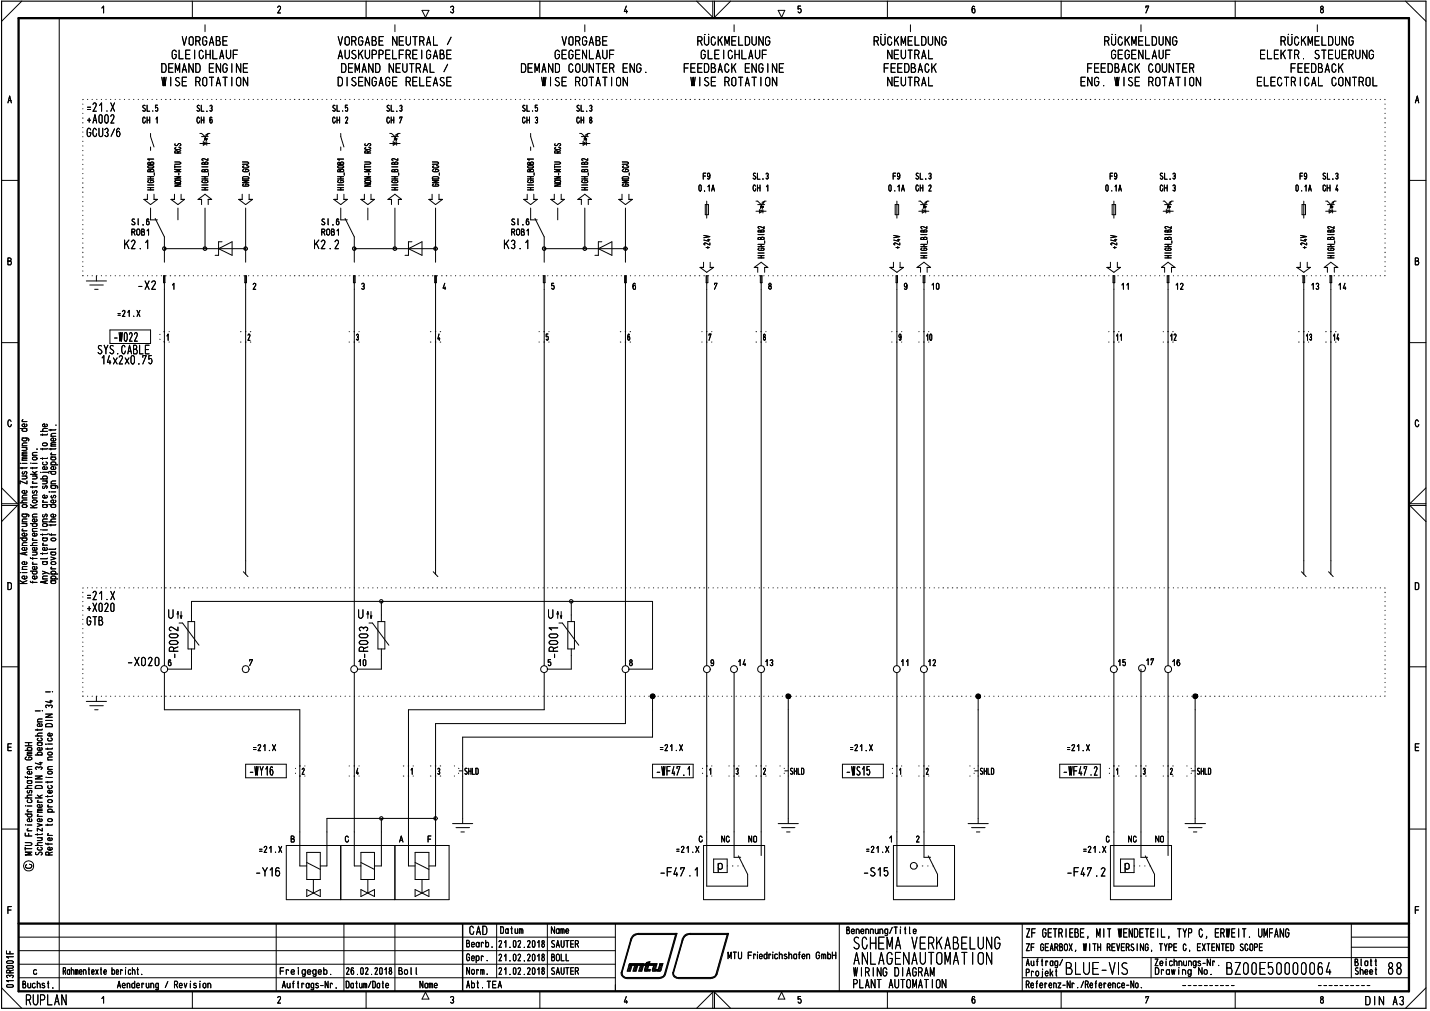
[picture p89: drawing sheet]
<svg xmlns="http://www.w3.org/2000/svg" width="420mm" height="297mm" viewBox="0 0 420 297" stroke-linecap="round" stroke-linejoin="round" font-family="sans-serif">
<defs><g id="words">
<g font-size="5.3">
<text x="250.5" y="279">SC 1NA ViKA31LU G</text>
<text x="250.7" y="283.5">ABLAG-\AUTOldT 0</text>
<text x="312.9" y="286.4">3LU1-V</text>
<text x="360.1" y="286.4">3200150000064</text>
</g>
<g font-size="4.6">
<text x="387.7" y="4">8</text>
<text x="415.7" y="30.4">A</text>
<text x="7.6" y="295.4">RUPLAN</text>
</g>
<g font-size="3.9">
<text x="50.3" y="17.4">GLEICHLAUF</text>
<text x="53.4" y="13.5">VORGABE</text>
<text x="99.2" y="17.4">AUSKUPPELFREIGABE</text>
<text x="99.2" y="13.5">VORGABE NEUTRAL /</text>
<text x="162.9" y="17.4">GEGENLAUF</text>
<text x="165" y="13.5">VORGABE</text>
<text x="204.7" y="13.5">RUCKMELDUNG</text>
<text x="205.8" y="17.4">GLEICHLAUF</text>
<text x="256.6" y="13.5">RUCKMELDUNG</text>
<text x="260.6" y="17.4">NEUTRAL</text>
<text x="324.3" y="13.5">RUCKMELDUNG</text>
<text x="326.3" y="17.4">GEGENLAUF</text>
<text x="370" y="17.4">ELEKTR. STEUERUNG</text>
<text x="376.1" y="13.5">RUCKMELDUNG</text>
<text x="47.2" y="21.4">DEMAND ENGINE</text>
<text x="100.1" y="21.4">DEMAND NEUTRAL /</text>
<text x="152.9" y="21.4">DEMAND COUNTER ENG.</text>
<text x="200.7" y="21.4">FEEDBACK ENGINE</text>
<text x="259.5" y="21.4">FEEDBACK</text>
<text x="319.3" y="21.4">FEEDBACK COUNTER</text>
<text x="379" y="21.4">FEEDBACK</text>
<text x="47.4" y="25.4">WISE ROTATION</text>
<text x="99.1" y="25.4">DISENGAGE RELEASE</text>
<text x="159" y="25.4">WISE ROTATION</text>
<text x="202.9" y="25.4">WISE ROTATION</text>
<text x="260.6" y="25.4">NEUTRAL</text>
<text x="317.3" y="25.4">ENG. WISE ROTATION</text>
<text x="369.1" y="25.4">ELECTRICAL CONTROL</text>
<text x="24.9" y="32.9">.21.X</text>
<text x="25.3" y="36.3">+A002</text>
<text x="25.4" y="40.3">GCU3/6</text>
<text x="36.2" y="73.2">K2.1</text>
<text x="92" y="73.2">K2.2</text>
<text x="147.8" y="73.2">K3. 1</text>
<text x="222.5" y="73.7">Co</text>
<text x="342" y="73.7">Co</text>
<text x="40.5" y="85.2">-X2</text>
<text x="33.3" y="100.4">-W022</text>
<text x="28.5" y="104.1">SYS.CABLE</text>
<text x="29.6" y="107.1">14x2x0.75</text>
<text x="24.9" y="176.4">.21.X</text>
<text x="25.3" y="179.8">+X020</text>
<text x="25.4" y="183.8">GTB</text>
<text x="105.2" y="181.9">Ufi,</text>
<text x="73.3" y="227.9">-WY16</text>
<text x="192.7" y="227.9">-WF47.1</text>
<text x="248.6" y="227.9">-WS15</text>
<text x="312.4" y="227.9">-WF47.2</text>
<text x="75.1" y="257.6">-Y16</text>
<text x="193.7" y="257.6">-F47.1</text>
<text x="210.9" y="256.3">p</text>
<text x="137.8" y="274.7">CAD</text>
<text x="301.3" y="275.5">ZF GETRIEBE, MIT WENDETEIL, TYP C, ERWEIT. UMFANG</text>
<text x="250.7" y="286.9">WIRING DIAGRAM</text>
<text x="250.4" y="290.4">PLANT AUTOMATION</text>
<text x="387.8" y="294.9">8</text>
<text x="401" y="295.4">DIN A3/</text>
</g>
<g font-size="3.2">
<text x="81.2" y="4">2</text>
<text x="132" y="4">3</text>
<text x="183" y="4">4</text>
<text x="227.9" y="5">•</text>
<text x="285.2" y="4">6</text>
<text x="336.3" y="4">7</text>
<text x="2.2" y="30.4">A</text>
<text x="2.2" y="78">B</text>
<text x="415.7" y="78">B</text>
<text x="2.1" y="125.6">0</text>
<text x="2" y="173.4">D</text>
<text x="415.5" y="173.4">D</text>
<text x="49.4" y="181.9">U 4,6</text>
<text x="2" y="220.7">E</text>
<text x="415.5" y="220.7">E</text>
<text x="2" y="268.6">F</text>
<text x="415.5" y="268.6">F</text>
<text x="146.4" y="278.5">21.02.2018</text>
<text x="161.9" y="278.5">SAUTER</text>
<text x="213.7" y="281.9">MTU Friedrichshafen GmbH</text>
<text x="301.2" y="279.5">ZF GEARBOX, WITH REVERSING, TYPE C, EXTENTED SCOPE</text>
<text x="82.2" y="286.4">Freigegeb.</text>
<text x="101.6" y="286.4">26.02.2018</text>
<text x="117" y="286.4">Bol l</text>
<text x="136.9" y="282.4">Gebr.</text>
<text x="146.4" y="282.4">21.02.2018</text>
<text x="146.4" y="286.4">21.02.2018</text>
<text x="301.2" y="286.9">Projekt</text>
<text x="301.4" y="283.8">Auftrag/</text>
<text x="339.1" y="283.9">Zeichnungs-Nr.</text>
<text x="339.2" y="286.4">Drawing Ne.</text>
<text x="34.3" y="290.4">Aenderung / Revision</text>
<text x="101.5" y="290.4">Datum/Date</text>
<text x="136.9" y="290.4">Abt. TEA</text>
<text x="301.3" y="290.4">Referenz-Nr./Reference-No.</text>
<text x="81.2" y="294.9">2</text>
<text x="132" y="294.9">3</text>
<text x="183" y="294.9">4</text>
<text x="234.1" y="294.9">5</text>
<text x="285.2" y="294.9">6</text>
</g>
<g font-size="2.9">
<text x="41.7" y="32.9">SL.5</text>
<text x="57.6" y="32.9">SL.3</text>
<text x="97.5" y="32.9">SL.5</text>
<text x="113.4" y="32.9">SL.3</text>
<text x="153.2" y="32.9">SL.5</text>
<text x="169.2" y="32.9">SL.3</text>
<text x="41.7" y="36.3">01-11</text>
<text x="57.6" y="36.3">CH 6</text>
<text x="97.5" y="36.3">CH 2</text>
<text x="113.5" y="36.3">CH 7</text>
<text x="153.3" y="36.3">CH 3</text>
<text x="169.2" y="36.3">CH 8</text>
<text x="106.8" y="53.8">o</text>
<text x="206.3" y="52.8">F9</text>
<text x="221" y="52.8">SL.3</text>
<text x="262.1" y="52.8">F9</text>
<text x="268.9" y="52.8">SL.3</text>
<text x="325.9" y="52.8">F9</text>
<text x="340.6" y="52.8">SL.3</text>
<text x="381.7" y="52.8">F9</text>
<text x="388.5" y="52.8">SL.3</text>
<text x="205.1" y="56.3">0.1A</text>
<text x="221.1" y="56.3">OH 1</text>
<text x="260.9" y="56.3">0.1A</text>
<text x="268.9" y="56.3">OH 2</text>
<text x="324.7" y="56.3">0.1A</text>
<text x="340.7" y="56.3">GH 3</text>
<text x="380.4" y="56.3">0.1A</text>
<text x="388.5" y="56.3">GH 4</text>
<text x="382.1" y="62.7">$</text>
<text x="38.4" y="66.2">SI.6</text>
<text x="38.5" y="69.3">ROB1</text>
<text x="94.2" y="66.2">SI.6</text>
<text x="94.3" y="69.3">ROB1</text>
<text x="150" y="66.2">SI.6</text>
<text x="150.1" y="69.3">ROB1</text>
<text x="222.4" y="68.3">2</text>
<text x="341.9" y="68.3">2</text>
<text x="385.1" y="85.2">13</text>
<text x="393" y="85.2">14</text>
<text x="34.3" y="93.1">.21.X</text>
<text x="383.5" y="100.2">13</text>
<text x="391.5" y="100.2">14</text>
<text x="161" y="181.9">Utd</text>
<text x="160.7" y="189.5">(=&gt;</text>
<text x="71" y="197.8">0</text>
<text x="73.2" y="195.7">7</text>
<text x="160.7" y="195.7">5</text>
<text x="216.6" y="195.7">14</text>
<text x="224.6" y="195.7">13</text>
<text x="230.2" y="205.4">•</text>
<text x="73.8" y="220.7">.21.X</text>
<text x="193.7" y="220.7">.21.X</text>
<text x="249.6" y="220.7">.21.X</text>
<text x="133.1" y="227.7">: i-</text>
<text x="136.4" y="227.7">SRLD</text>
<text x="228.8" y="227.7">:HSELD</text>
<text x="284.6" y="227.7">:HSELD</text>
<text x="75.9" y="250.6">.21.X</text>
<text x="198.1" y="250.6">.21.X</text>
<text x="205" y="247.6">0</text>
<text x="211.9" y="247.6">NO</text>
<text x="219.8" y="247.6">NO</text>
<text x="146.8" y="274.4">Datum</text>
<text x="161.7" y="274.4">Name</text>
<text x="248.6" y="274.5">Benennung/Title</text>
<text x="136.8" y="278.4">Bearb.</text>
<text x="9.7" y="286.4">c</text>
<text x="18.2" y="286.4">Rahmentexte bericht.</text>
<text x="137" y="286.4">Norm.</text>
<text x="161.8" y="282.4">BOLL</text>
<text x="161.9" y="286.4">SAUTER</text>
<text x="397.9" y="283.9">Blatt</text>
<text x="397.9" y="286.4">Sheet</text>
<text x="6.4" y="290.4">Buchst.</text>
<text x="82.8" y="290.4">Auf t rags-Nr .</text>
<text x="123.2" y="290.4">Name</text>
<text x="336.3" y="294.9">7</text>
</g>
<g font-size="2">
<text x="105.3" y="191.5">CC</text>
<text x="105.3" y="187.6">CD</text>
<text x="105.3" y="189.5">CD</text>
</g>
<g font-size="1.5">
<text x="154.8" y="47.1">s-</text>
<text x="43.2" y="52.7">=</text>
<text x="43.2" y="53.8">CD</text>
<text x="59.1" y="52.7">=</text>
<text x="59.1" y="48.4">CC</text>
<text x="59.1" y="50.6">CC</text>
<text x="154.8" y="52.7">=</text>
<text x="154.8" y="53.8">CD</text>
<text x="162.6" y="49.5">I-</text>
<text x="170.7" y="52.7">=</text>
<text x="170.7" y="48.4">CD</text>
<text x="170.7" y="50.6">CC</text>
<text x="182.6" y="49.5">C-,</text>
<text x="182.6" y="50.6">CD</text>
<text x="43.2" y="56">=</text>
<text x="59.1" y="56">=</text>
<text x="154.8" y="55.9">=</text>
<text x="170.7" y="55.9">=</text>
<text x="182.6" y="54.9">CD</text>
<text x="10.7" y="213.6">Cd</text>
<text x="7.1" y="220.6">.0</text>
<text x="10" y="222">.0</text>
<text x="7.8" y="226.2">C</text>
<text x="7.8" y="227.6">CU</text>
<text x="13.8" y="223.4">C</text>
<text x="13.8" y="226.2">C</text>
<text x="7.8" y="233.3">Cf7</text>
<text x="10.3" y="230.4">—</text>
<text x="8.3" y="238.8">-</text>
<text x="10.8" y="237.6">C&gt;</text>
<text x="10.8" y="235.9">c-</text>
<text x="10.8" y="238.8">c-</text>
<text x="13.8" y="238.8">CL</text>
<text x="7.2" y="240.2">-C7</text>
<text x="7.3" y="245.8">LL</text>
<text x="7.8" y="244.3">c-</text>
<text x="10.1" y="248.6">-C</text>
<text x="10.3" y="251.4">V&gt; CC</text>
<text x="10.8" y="250">C&gt;</text>
<text x="1.6" y="280.4">Lt-</text>
<text x="1.7" y="286">CC</text>
</g>
</g></defs>
<g fill="none" stroke="#000" stroke-width=".29">
<path d="M6.4 .3l-5.9 6M17.4 5.3v286M29.9 2.4l.5-.6v2M56.5 .3v5M107.6 .3v5M124 3h2l-1 2.1zM158.6 .3v5M204.7 .3l4.7 4.8v-4.8M209.9 .3v4.8l4.8-4.8M228.6 3h2l-.9 2.1M235.2 1.8h-.7v.9l.6-.2a.59 .59 0 0 1 .3 .8 .59 .59 0 0 1-.7 .3l-.2-.1M260.7 .3v5"/>
<path d="M311.8 .3v5M362.9 .3v5M413 .3l6 6M.5 53h5M414 53h5M60.2 61.1v12h-11.9v3.9M63.2 75h1M72.2 61.1v15.9M116 61.1v12h-11.9v3.9M119 75h1M128 61.1v15.9M171.8 61.1v12h-11.9v3.9"/>
<path d="M174.8 75h1M183.8 61.1v15.9M.5 100.7h5M414 100.7h5M416.8 123.8a.48 .48 0 0 0-.6-.4 .48 .48 0 0 0-.4 .6v.7l.4 .6h.4l.3-.6M.5 148.5h4.6l-4.6 4.7M.5 143.3l4.6 4.7h-4.6M419 148.5h-4.8l4.8 4.7M419 143.3l-4.8 4.7h4.8M.5 195.9h5M414 195.9h5M.5 243.6h5"/>
<path d="M7.4 247.6h1.5l.5 .2-.1 .4-.4 .2h-1.5M7.4 248.9v.9M7.4 249.3h2M8 242.4h1.4M9.4 250.4h-2l1.6 .4-1.6 .4h2M414 243.6h5M5.5 275.3h175.3M5.5 279.3h175.3M81.2 271.4v19.9M101 271.4v19.9M116 271.4v19.9M145.9 271.4v15.9"/>
<path d="M160.8 271.4v15.9M180.8 271.4v19.9M246.6 271.4v19.9M300.4 271.4v19.8M397 271.4v15.9M397 278.3h17M397 275.3h17M.5 290.2l5.9 6M1.9 282.6l.4-.3h1.2l.4 .5-.3 .2h-1.4zM2 283.9l1.6-.2 .3 .4-.3 .4h-1.4l-.3-.4zM2.1 289.4l1.5-.1a.38 .38 0 0 1 .3 .4 .38 .38 0 0 1-.4 .4l-1.4-.1-.2-.3zM2.2 287.3l-.3-.4a.55 .55 0 0 1 .5-.4 .55 .55 0 0 1 .5 .4 .48 .48 0 0 1 .6-.4 .48 .48 0 0 1 .4 .5l-.3 .3"/>
<path d="M3.9 288.1h-2l.6 .4M3.9 281.1h-2l.6 .4M5.5 287.3h175.3M5.5 283.3h175.3M29.9 293.4l.5-.6v1.9M56.5 291.3v4.9M107.6 291.3v4.9M125 291.5l1 2h-2zM158.6 291.3v4.9M204.7 296.2l4.7-4.7v4.7M209.9 296.2v-4.7l4.8 4.7M229.7 291.5l.9 2h-2z"/>
<path d="M260.7 291.3v4.9M300.4 287.3h113.6M300.4 281.3h113.6M311.8 291.3v4.9M338.2 281.3v6M362.9 291.3v4.9M419 290.2l-6 6"/>
<circle cx="8.4" cy="254.4" r="1.49"/>
</g>
<path d="M.5 .3h418.5v295.9h-418.5z" fill="none" stroke="#000" stroke-width=".34"/>
<path d="M5.5 5.3h408.5v286h-408.5zM5.5 271.4h408.5" fill="none" stroke="#000" stroke-width=".68"/>
<path d="M135.9 271.4v19.9" fill="none" stroke="#000" stroke-width=".42"/>
<path d="M8 238.5h1.4M8 236.8h1.4M7.6 242.4h.1M9.2 240.6l.2 .3-.2 .5h-.9l-.3-.4 .1-.3 .6-.2v.9" fill="none" stroke="#000" stroke-width=".29"/>
<g fill="none" stroke="#000" stroke-width=".29">
<path d="M7.4 218.2h2M8.4 218.2v.9M7.4 228.2l.1 .2h1.9M7.4 234.4h2M7.6 236.8h.1M7.8 222.4l-.4 .4v.2l.4 .3 1.6-.2-.2-.6-.8-.1v.4M8 229.4h1.1l.3 .2v.4l-.3 .2-.9-.1-.2-.4 .3-.3M8 221.9h1.4M8.1 228.2v.5M9 234.9l.4 .2v.5l-.3 .2-.9-.1-.2-.2 .2-.5M9.4 233.6l-1.3 .1-.1 .5 .4 .2M9.4 230.8l-1.3 .1-.1 .5 .4 .2"/>
<path d="M9.4 221.4h-1.1l-.3 .2 .3 .3M9.4 221l-1.3 .1-.1 .1 .3 .2M9.4 229.4h-.2M7.4 247.6h1.5l.5 .2-.1 .4-.4 .2h-1.5M7.4 248.9v.9M7.4 249.3h2M8 242.4h1.4M9.4 250.4h-2l1.6 .4-1.6 .4h2"/>
</g>
<path d="M8 238.5h1.4M8 236.8h1.4M7.6 242.4h.1M9.2 240.6l.2 .3-.2 .5h-.9l-.3-.4 .1-.3 .6-.2v.9" fill="none" stroke="#000" stroke-width=".29"/>
<g fill="none" stroke="#000" stroke-width=".29">
<path d="M7.4 218.2h2M8.4 218.2v.9M10.4 216.2h2M10.4 208.9h1.4M11 218.2h1.1l.3 .6-.3 .2h-.8l-.3-.2 .3-.6M11 214.2v.4M12 216.8l.4 .4-.3 .5h-.8l-.3-.4 .2-.4M12.1 219.7l.3 .4-.4 .4-1-.2v-.5l.7-.2v.9M12.4 215.4l-1.3 .2-.1 .3 .4 .3M12.4 214.2l-.1 .3h-1.9M12.4 211.2l-1.2 .1-.2 .2 .2 .6M12.4 218.2l-.2 .1"/>
<path d="M7.4 228.2l.1 .2h1.9M7.4 234.4h2M7.6 236.8h.1M7.8 222.4l-.4 .4v.2l.4 .3 1.6-.2-.2-.6-.8-.1v.4M8 229.4h1.1l.3 .2v.4l-.3 .2-.9-.1-.2-.4 .3-.3M8 221.9h1.4M8.1 228.2v.5M9 234.9l.4 .2v.5l-.3 .2-.9-.1-.2-.2 .2-.5M9.4 233.6l-1.3 .1-.1 .5 .4 .2M9.4 230.8l-1.3 .1-.1 .5 .4 .2M9.4 221.4h-1.1l-.3 .2 .3 .3M9.4 221l-1.3 .1-.1 .1 .3 .2"/>
<path d="M9.4 229.4h-.2M10.4 228h2l-2 .9h2M10.4 234.4h2M10.5 231.1l.3-.3h1.2l.4 .3v.5h-2zM10.7 226.1l-.3-.5a.55 .55 0 0 1 .5-.3 .55 .55 0 0 1 .5 .3 .48 .48 0 0 1 .5-.3 .48 .48 0 0 1 .4 .5l-.2 .3M11 239.9h1.4M11 233.6l1 .8M11.2 239.4l-.2 .2 .3 .3M11.6 224.1h.8M12 223.9v.8l-1.6-.5M12.4 233.6l-.8 .4M11 242l1.4 .4-1.4 .4"/>
<path d="M11 246.1h1.4M11 244.9v.5M12 246.1l.3 .2v.5l-1.3 .2M12.1 240.6l.3 .3-.3 .5h-.9l-.2-.4v-.3l.7-.2v.9M12.4 244.9l-.1 .3h-1.9M12.4 243.3v.9l-1.4-.9v.9"/>
</g>
<g fill="none" stroke="#000" stroke-width=".29">
<path d="M10.4 216.2h2M10.4 208.9h1.4M11 218.2h1.1l.3 .6-.3 .2h-.8l-.3-.2 .3-.6M11 214.2v.4M12 216.8l.4 .4-.3 .5h-.8l-.3-.4 .2-.4M12.1 219.7l.3 .4-.4 .4-1-.2v-.5l.7-.2v.9M12.5 208.9h.1M12.4 215.4l-1.3 .2-.1 .3 .4 .3M12.4 214.2l-.1 .3h-1.9M12.4 211.2l-1.2 .1-.2 .2 .2 .6M12.4 218.2l-.2 .1M10.4 228h2l-2 .9h2"/>
<path d="M10.4 234.4h2M10.5 231.1l.3-.3h1.2l.4 .3v.5h-2zM10.7 226.1l-.3-.5a.55 .55 0 0 1 .5-.3 .55 .55 0 0 1 .5 .3 .48 .48 0 0 1 .5-.3 .48 .48 0 0 1 .4 .5l-.2 .3M11 239.9h1.4M11 233.6l1 .8M11.2 239.4l-.2 .2 .3 .3M11.6 224.1h.8M12 223.9v.8l-1.6-.5M12.4 233.6l-.8 .4M11 242l1.4 .4-1.4 .4M11 246.1h1.4M11 244.9v.5"/>
<path d="M12 246.1l.3 .2v.5l-1.3 .2M12.1 240.6l.3 .3-.3 .5h-.9l-.2-.4v-.3l.7-.2v.9M12.4 244.9l-.1 .3h-1.9M12.4 243.3v.9l-1.4-.9v.9"/>
</g>
<g fill="none" stroke="#000" stroke-width=".29">
<path d="M12.5 208.9h.1M14 229.6v.4M14 233.8v.4M14 237.1h1.4M14 228.4h1.4M14.1 235.1l.3-.2 .8 .1 .2 .5-1 .3-.4-.3zM14.3 236.6h-.3l.3 .5M14.9 230.8l.5 .3-.4 .5h-.7l-.3-.2 .2-.5M15.1 232.2l.3 .3-.3 .5h-.8l-.3-.3 .1-.4 .6-.1v.8M15.4 233.8l-.1 .2h-1.9M15.4 229.6v.2h-2M13.4 247.7l.1 .3h1.9"/>
<path d="M14 245.4h1.4M14 242.1v.5M14.1 240.7l.3-.2 .8 .1 .2 .5-1 .3-.4-.3zM14.1 247.7v.5M14.3 244.9l-.3 .1 .3 .4M15.1 249l.3 .4-.5 .4-.8-.2v-.5l.6-.2v.9M15.1 246.2l.3 .4-.5 .4-.8-.2v-.5l.6-.2v.9M15.4 242.1l-.1 .3h-1.9"/>
</g>
<g fill="none" stroke="#000" stroke-width=".29">
<path d="M13.4 212.9l.6-.3 1 .1 .4 .3v.5h-2zM13.4 209.8h2l-2 .9h2M13.4 211.7h2M13.4 203.3h1.4M13.5 218.6h.1M13.7 207.9l-.3-.3 .2-.4h.5l.3 .3 .3-.3 .6 .1 .1 .3-.3 .3M14 219.8v.4M14 218.6h1.4M14.6 206h.8M14.9 216.8l.5 .4-.4 .5h-.7l-.3-.3 .2-.5M14.9 205.7v.8l-1.5-.4M15.1 215.5l.3 .2-.3 .5h-.8l-.3-.5 .4-.3h.3v.8"/>
<path d="M15.4 219.8v.2h-2M13.6 228.4h.1M14.1 226.7l.3-.1 .8 .1 .2 .5-1 .2-.4-.2zM14.1 221.1l.3-.1 .8 .1 .2 .5-1 .2-.4-.2z"/>
</g>
<g fill="none" stroke="#000" stroke-width=".29">
<path d="M15.5 203.3h.1M14 229.6v.4M14 233.8v.4M14 237.1h1.4M14 228.4h1.4M14.1 235.1l.3-.2 .8 .1 .2 .5-1 .3-.4-.3zM14.3 236.6h-.3l.3 .5M14.9 230.8l.5 .3-.4 .5h-.7l-.3-.2 .2-.5M15.1 232.2l.3 .3-.3 .5h-.8l-.3-.3 .1-.4 .6-.1v.8M15.4 233.8l-.1 .2h-1.9M15.4 229.6v.2h-2M13.4 247.7l.1 .3h1.9"/>
<path d="M14 245.4h1.4M14 242.1v.5M14.1 240.7l.3-.2 .8 .1 .2 .5-1 .3-.4-.3zM14.1 247.7v.5M14.3 244.9l-.3 .1 .3 .4M15.1 249l.3 .4-.5 .4-.8-.2v-.5l.6-.2v.9M15.1 246.2l.3 .4-.5 .4-.8-.2v-.5l.6-.2v.9M15.4 242.1l-.1 .3h-1.9"/>
</g>
<g fill="none" stroke="#000" stroke-width=".29">
<path d="M13.4 212.9l.6-.3 1 .1 .4 .3v.5h-2zM13.4 209.8h2l-2 .9h2M13.4 211.7h2M13.4 203.3h1.4M13.5 218.6h.1M13.7 207.9l-.3-.3 .2-.4h.5l.3 .3 .3-.3 .6 .1 .1 .3-.3 .3M14 219.8v.4M14 218.6h1.4M14.6 206h.8M14.9 216.8l.5 .4-.4 .5h-.7l-.3-.3 .2-.5M14.9 205.7v.8l-1.5-.4M15.1 215.5l.3 .2-.3 .5h-.8l-.3-.5 .4-.3h.3v.8"/>
<path d="M15.4 219.8v.2h-2M13.6 228.4h.1M14.1 226.7l.3-.1 .8 .1 .2 .5-1 .2-.4-.2zM14.1 221.1l.3-.1 .8 .1 .2 .5-1 .2-.4-.2z"/>
</g>
<g fill="none" stroke="#000" stroke-width=".29">
<path d="M12.5 158.1h1.1l.3 .5-.3 .3h-.8l-.3-.3 .3-.5M12.5 156.9v.4M12.5 155.7h1.4M12.7 159.6l-.2 .3 .3 .3M13.9 156.9l-.1 .2h-1.9M13.9 158.1l-.2 .1M12.5 167.8l1.9 .9M12.5 165h1.1l.3 .4-.1 .3-.2 .2-.9-.1-.2-.4 .3-.4M12.5 170.1h1.4M12.5 162.5v.4M12.5 160.2h1.4M13.2 170.8v.6"/>
<path d="M13.7 160.9l.2 .5-.4 .3-.9-.2-.1-.4 .2-.2h.5v.8M13.7 168.2l-1.2 .5M13.9 170.6l-2 .4 2 .4M13.9 169.2h-1.2l-.2 .5 .2 .4M13.9 164l-.1 .2h-1.9M13.9 162.5l-.1 .1h-1.9M13.9 165l-.2 .1M15.5 203.3h.1M8.7 253.9a.6 .6 0 0 1 .7 .6 .6 .6 0 0 1-.6 .6h-.8l-.4-.3-.1-.5 .3-.3"/>
</g>
<g fill="none" stroke="#000" stroke-width=".29">
<path d="M11.9 126.7h2M12 138.8h.1M12.5 138.8h1.5l.4 .2M12.5 130.4l1-.3a.42 .42 0 0 1 .4 .5 .42 .42 0 0 1-.4 .4l-.8-.1zM12.5 127.5v.4M12.5 131.7v.5M12.5 134.5v.5M13.5 135.7l.4 .4-.3 .5-.9-.1-.2-.3 .2-.4M13.7 137.2l.2 .2-.2 .5h-1l-.2-.5 .7-.3v.8M13.7 124.6l.2 .3-.1 .3-.9 .2a.45 .45 0 0 1-.4-.6 .45 .45 0 0 1 .7-.3v.9M13.9 134.5l-.1 .2h-1.9M13.9 131.7l-.1 .2h-1.9"/>
<path d="M13.9 127.5l-.1 .3h-1.9M13.9 125.9l-1.3 .2v.6h.3M11.9 140.7h2M12.1 155.7h.1M12.5 148.3h1.1l.3 .3-.1 .3-.2 .2-.9-.1-.2-.4 .3-.3M12.5 158.1h1.1l.3 .5-.3 .3h-.8l-.3-.3 .3-.5M12.5 153.3h1.4M12.5 147.6h1.4M12.5 141.3h1.4M12.5 156.9v.4M12.5 155.7h1.4M12.6 154l.9-.2a.42 .42 0 0 1 .4 .5 .42 .42 0 0 1-.4 .4l-.8-.1z"/>
<path d="M12.7 151.2l-.2 .4a.51 .51 0 0 0 .6 .1 .51 .51 0 0 0 .2-.6 .42 .42 0 0 1 .6 .2 .42 .42 0 0 1-.2 .6M12.7 142.8l-.2 .5a.51 .51 0 0 0 .6 0 .51 .51 0 0 0 .2-.6l.5 .1-.1 .7M12.7 147.1l-.2 .2 .3 .3M12.7 159.6l-.2 .3 .3 .3M12.8 140.7l-.3-.3 .3-.5h.8l.3 .3-.3 .5M13.5 141.3a.42 .42 0 0 1 .4 .4 .42 .42 0 0 1-.4 .5h-1M13.7 145.5l.2 .3-.2 .5h-1l-.2-.5 .7-.3v.8M13.9 152.5h-1.2l-.2 .4 .2 .4M13.9 156.9l-.1 .2h-1.9M13.9 148.3h-.2M13.9 158.1l-.2 .1M12.5 167.8l1.9 .9"/>
<path d="M12.5 165h1.1l.3 .4-.1 .3-.2 .2-.9-.1-.2-.4 .3-.4M12.5 162.5v.4M12.5 170.1h1.4M12.5 160.2h1.4M13.2 170.8v.6M13.7 160.9l.2 .5-.4 .3-.9-.2-.1-.4 .2-.2h.5v.8M13.7 168.2l-1.2 .5M13.9 170.6l-2 .4 2 .4M13.9 169.2h-1.2l-.2 .5 .2 .4M13.9 164l-.1 .2h-1.9M13.9 162.5l-.1 .1h-1.9M13.9 165l-.2 .1"/>
</g>
<g fill="none" stroke="#000" stroke-width=".29">
<path d="M5.9 125.9h2M6 136.1h.1M6.5 128.7l1.8 .1 .2 .3-.2 .4M6.5 139.9h1.4M6.5 137.3v.5M6.5 136.1h1.4M6.5 135.2h1.4M6.5 133.9h1.4M6.5 131.5h1.4M6.5 131h1.4M6.5 123.9h1.4M6.7 138.6l-.2 .3 .1 .4h.4a.6 .6 0 0 1 .8-.6l-.1 .7"/>
<path d="M6.7 123.3l-.2 .2 .3 .4M6.8 128.7l-.3 .3 .3 .5h.8l.3-.2-.3-.6M6.8 125.9l-.3 .3 .3 .5h.8l.3-.2-.3-.6M7.5 139.9l.4 .3-.1 .3-1.3 .2M7.5 131.5l.4 .3-.1 .4-1.3 .1M7.7 124.6l.2 .5-.4 .3-.9-.2v-.5l.6-.2v.9M7.9 137.3l-.1 .2h-1.9M7.9 134.7h-1.2l-.2 .3 .2 .2M7.9 134.3h-1.2l-.2 .2 .4 .2M7.9 133.3h-1.2l-.2 .3 .2 .3M7.9 132.8l-1.3 .1v.4h.3M7.9 130.1l-1.3 .2 .1 .7"/>
<path d="M8.9 139.4h2M9.5 139.9h1.4M9.5 136.1h1.4M9.5 137.3v.5M9.5 138.5l1 .9M10.5 139.9l.4 .3-.2 .4-1.2 .1M10.9 137.3v.2h-2M10.9 138.5l-.9 .4M11.9 126.7h2M12 138.8h.1M12.5 138.8h1.5l.4 .2M12.5 130.4l1-.3a.42 .42 0 0 1 .4 .5 .42 .42 0 0 1-.4 .4l-.8-.1z"/>
<path d="M12.5 127.5v.4M12.5 131.7v.5M12.5 134.5v.5M13.5 135.7l.4 .4-.3 .5-.9-.1-.2-.3 .2-.4M13.7 137.2l.2 .2-.2 .5h-1l-.2-.5 .7-.3v.8M13.7 124.6l.2 .3-.1 .3-.9 .2a.45 .45 0 0 1-.4-.6 .45 .45 0 0 1 .7-.3v.9M13.9 134.5l-.1 .2h-1.9M13.9 131.7l-.1 .2h-1.9M13.9 127.5l-.1 .3h-1.9M13.9 125.9l-1.3 .2v.6h.3M5.9 158.1h2M5.9 147.7h2"/>
<path d="M6.5 151l1.8 .1 .2 .4-.2 .3M6.5 153.3h1.4M6.5 156h1.4M6.5 153.8h1.4M6.5 146.3h1.4M6.6 148.4l.9-.1 .3 .1 .1 .4-1 .3-.3-.2zM6.7 155.4l-.2 .3 .3 .3M6.8 158.1l-.3 .2 .3 .6 .9-.1 .2-.5-.3-.2M6.8 151l-.3 .4 .3 .5 1-.2 .1-.3-.3-.4M7.5 153.8l.3 .2v.5l-1.3 .2M7.7 156.7l.2 .3-.2 .5h-1l-.2-.4 .1-.3 .6-.2v.9M7.7 144.2l.2 .4-.4 .3-.9-.1-.1-.4 .7-.3v.8"/>
<path d="M7.9 159.4l-1.3 .2 .1 .7M7.9 152.5l-1.3 .1 .1 .7M7.9 146.9l-1.3 .1-.1 .4 .4 .3M7.9 145.5l-1.3 .1 .1 .7M7.9 141.3v.9l-2-.9v.9M8.9 153.8h2M8.9 149.2h2M8.9 148.3l1.2 .9M9.5 147.2l.4-.3h.6l.4 .3v.2l-.2 .3h-.8zM9.5 146.3h1.4M9.5 158.7h1.4M9.5 156.1h1.4"/>
<path d="M9.5 151.9h1.4M9.5 142.9v.4M9.5 142h1.4M9.7 158.2l-.2 .4 .3 .1M9.7 144.2l-.2 .5 .4 .2a.6 .6 0 0 1 .9-.6l-.1 .6M9.7 141.5l-.2 .3 .3 .2M9.8 153.8l-.3 .2v.5l.3 .2 1-.2 .1-.3-.4-.4M10.6 156.7l.3 .3-.3 .5h-.9l-.1-.7 .6-.2v.9M10.6 152.5l.3 .5-.4 .3-.8-.1-.2-.5 .2-.2h.5v.8M10.9 159.4l-1.3 .2-.1 .5 .4 .2M10.9 155.3l-1.3 .1 .1 .7M10.9 151l-1.3 .2 .1 .7"/>
<path d="M10.9 145.5l-1.3 .1 .1 .7M10.9 142.9v.2h-2M10.9 148.3l-1.3 .5M11.9 140.7h2M12.1 155.7h.1M12.5 148.3h1.1l.3 .3-.1 .3-.2 .2-.9-.1-.2-.4 .3-.3M12.5 153.3h1.4M12.5 147.6h1.4M12.5 141.3h1.4M12.6 154l.9-.2a.42 .42 0 0 1 .4 .5 .42 .42 0 0 1-.4 .4l-.8-.1zM12.7 151.2l-.2 .4a.51 .51 0 0 0 .6 .1 .51 .51 0 0 0 .2-.6 .42 .42 0 0 1 .6 .2 .42 .42 0 0 1-.2 .6M12.7 142.8l-.2 .5a.51 .51 0 0 0 .6 0 .51 .51 0 0 0 .2-.6l.5 .1-.1 .7"/>
<path d="M12.7 147.1l-.2 .2 .3 .3M12.8 140.7l-.3-.3 .3-.5h.8l.3 .3-.3 .5M13.5 141.3a.42 .42 0 0 1 .4 .4 .42 .42 0 0 1-.4 .5h-1M13.7 145.5l.2 .3-.2 .5h-1l-.2-.5 .7-.3v.8M13.9 152.5h-1.2l-.2 .4 .2 .4M13.9 148.3h-.2M5.9 171.4h2M5.9 170.6l1.3 .8M6 168.2h.1M6.5 168.2h1.4M6.5 167.3h1.4M6.5 160.3h1.4"/>
<path d="M7.3 162.4v.6M7.7 169.2l.2 .6-.4 .3-.9-.2-.1-.4 .2-.3h.5v.9M7.7 165.1l.2 .4-.4 .4-.9-.2v-.5l.6-.2v.9M7.7 160.9l.2 .5-.4 .3-.9-.2-.1-.4 .2-.2h.5v.8M7.9 166.5h-1.3l.1 .8M7.9 162.2l-2 .4 2 .5M7.9 170.6l-1.3 .5M8.9 170.8l.2 .3h1.8M8.9 163.8l.1 .3h1.9M8.9 160.3h2M8.9 167.8h2M9.5 165.8h1.4"/>
<path d="M9.5 162.2h1.4M9.6 163.8v.5M9.6 170.8v.5M9.7 165.2l-.2 .4 .3 .2M9.8 167.8l-.3 .2v.5l.3 .2 1-.2 .1-.4-.4-.3M10.5 162.2l.4 .4-.2 .4-1.2 .1M10.6 169.2l.3 .6-.4 .3-.8-.1-.2-.5 .2-.3h.5v.9M10.6 166.5l.3 .5-.4 .3-.8-.1-.2-.5 .2-.2h.5v.8M10.6 160.9l.3 .5-.4 .3-.8-.1-.2-.5 .2-.2h.5v.8"/>
</g>
<g fill="none" stroke="#000" stroke-width=".29">
<path d="M8.9 139.4h2M9.1 136.1h.1M9.5 133.8h1.4M9.5 137.3v.5M9.5 139.9h1.4M9.5 138.5l1 .9M9.5 136.1h1.4M9.7 134.4h1l.2 .5-1 .2-.4-.2zM10.5 139.9l.4 .3-.2 .4-1.2 .1M10.9 132.9l-1.3 .2 .1 .7M10.9 132h.1M10.9 137.3v.2h-2"/>
<path d="M10.9 138.5l-.9 .4M8.9 153.8h2M8.9 149.2h2M8.9 148.3l1.2 .9M9.5 147.2l.4-.3h.6l.4 .3v.2l-.2 .3h-.8zM9.5 158.7h1.4M9.5 156.1h1.4M9.5 151.9h1.4M9.5 146.3h1.4M9.5 142.9v.4M9.5 142h1.4M9.7 158.2l-.2 .4 .3 .1"/>
<path d="M9.7 144.2l-.2 .5 .4 .2a.6 .6 0 0 1 .9-.6l-.1 .6M9.7 141.5l-.2 .3 .3 .2M9.8 153.8l-.3 .2v.5l.3 .2 1-.2 .1-.3-.4-.4M10.6 156.7l.3 .3-.3 .5h-.9l-.1-.7 .6-.2v.9M10.6 152.5l.3 .5-.4 .3-.8-.1-.2-.5 .2-.2h.5v.8M10.9 159.4l-1.3 .2-.1 .5 .4 .2M10.9 155.3l-1.3 .1 .1 .7M10.9 151l-1.3 .2 .1 .7M10.9 145.5l-1.3 .1 .1 .7M10.9 142.9v.2h-2M10.9 148.3l-1.3 .5M8.9 170.8l.2 .3h1.8"/>
<path d="M8.9 163.8l.1 .3h1.9M8.9 167.8h2M8.9 160.3h2M9.5 165.8h1.4M9.5 162.2h1.4M9.6 163.8v.5M9.6 170.8v.5M9.7 165.2l-.2 .4 .3 .2M9.8 167.8l-.3 .2v.5l.3 .2 1-.2 .1-.4-.4-.3M10.5 162.2l.4 .4-.2 .4-1.2 .1M10.6 169.2l.3 .6-.4 .3-.8-.1-.2-.5 .2-.3h.5v.9M10.6 166.5l.3 .5-.4 .3-.8-.1-.2-.5 .2-.2h.5v.8"/>
<path d="M10.6 160.9l.3 .5-.4 .3-.8-.1-.2-.5 .2-.2h.5v.8"/>
</g>
<g fill="none" stroke="#000" stroke-width=".29">
<path d="M9.1 136.1h.1M9.5 133.8h1.4M9.7 134.4h1l.2 .5-1 .2-.4-.2zM10.9 132.9l-1.3 .2 .1 .7M10.9 132h.1M14.4 138.5h2M14.9 134.3h1.1l.4 .6-.4 .2h-.7l-.4-.2 .4-.6M14.9 126.2v.4M14.9 131.7v.5M14.9 136.6h2.1M14.9 133.6h1.5M14.9 131.1h1.5"/>
<path d="M14.9 128.2h1.5M15.2 133.1l-.3 .2 .4 .3M15.3 138.5l-.4 .4 .4 .5 .9-.1 .2-.4-.4-.4M15.4 136.6a.42 .42 0 0 1-.5-.5 .42 .42 0 0 1 .5-.4l1 .3v.3l-.4 .3M16.1 137.2l.3 .2-.3 .5h-.9l-.3-.5 .8-.3v.8M16.1 128.8l.3 .2-.3 .5h-.9l-.3-.5 .8-.3v.8M16.4 131.7l-.1 .2h-1.9M16.4 130.6h-1.2l-.3 .2 .3 .3M16.4 130h-1l-.5 .3 .5 .3M16.4 127.3l-1.3 .2 .1 .7M16.4 126.2l-.1 .1h-1.9M16.4 134.3l-.2 .1"/>
<path d="M14.4 156.8l.2 .3h1.8M14.4 153.3h2M14.4 148.3h2M14.4 144.5h.1M14.9 142.7h1.8l.3 .4-.2 .3M14.9 154.1v.4M14.9 144.5h1.5M14.9 142.2h1.5M15 158.2l1-.1 .4 .2v.3l-.4 .3h-.6l-.4-.2zM15.1 156.8v.5M15.2 145.6l-.3 .4 .6 .3 .3-.8h.4l.2 .4-.3 .4M15.3 148.3l-.4 .3 .4 .5 1-.2 .1-.3-.4-.3"/>
<path d="M15.3 142.7l-.4 .3 .4 .5 1-.2 .1-.3-.4-.3M16.1 151.1l.3 .3-.3 .5h-.9l-.3-.3 .1-.4 .7-.2v.9M16.1 147l.3 .4-.4 .3-1-.1-.1-.4 .8-.3v.8M16.4 154.1l-.1 .2h-1.9M16.4 152.5l-1.3 .1-.2 .4 .5 .3M16.4 141.3l-1.3 .2 .1 .7M14.9 170.6h1.1l.4 .3-.1 .4-.3 .1-1-.1-.1-.4 .4-.3M14.9 163.7l1.5 .4-1.5 .4M14.9 162.2l1.3 .1 .1 .6-1 .2-.4-.4 .4-.5M14.9 170.1h2.1M14.9 168.7h2.1M14.9 167.1h1.5"/>
<path d="M15 165.2l1-.2 .3 .2 .1 .4-1 .3-.4-.2zM15.2 166.6l-.3 .3 .4 .2M15.4 170.1a.42 .42 0 0 1-.5-.4 .42 .42 0 0 1 .5-.5l1 .3-.1 .4-.3 .2M15.4 168.7a.42 .42 0 0 1-.5-.5 .42 .42 0 0 1 .5-.4l.9 .2 .1 .4-.4 .3M16.4 161.2l-.1 .2h-1.9M16.4 170.6l-.2 .1M16.4 162.2l-.2 .1"/>
</g>
<g fill="none" stroke="#000" stroke-width=".29">
<path d="M14.4 138.5h2M14.9 134.3h1.1l.4 .6-.4 .2h-.7l-.4-.2 .4-.6M14.9 126.2v.4M14.9 131.7v.5M14.9 136.6h2.1M14.9 133.6h1.5M14.9 131.1h1.5M14.9 128.2h1.5M15.2 133.1l-.3 .2 .4 .3M15.3 138.5l-.4 .4 .4 .5 .9-.1 .2-.4-.4-.4M15.4 136.6a.42 .42 0 0 1-.5-.5 .42 .42 0 0 1 .5-.4l1 .3v.3l-.4 .3M16.1 137.2l.3 .2-.3 .5h-.9l-.3-.5 .8-.3v.8"/>
<path d="M16.1 128.8l.3 .2-.3 .5h-.9l-.3-.5 .8-.3v.8M16.5 125h.1M16.4 131.7l-.1 .2h-1.9M16.4 130.6h-1.2l-.3 .2 .3 .3M16.4 130h-1l-.5 .3 .5 .3M16.4 127.3l-1.3 .2 .1 .7M16.4 126.2l-.1 .1h-1.9M16.4 134.3l-.2 .1M14.4 156.8l.2 .3h1.8M14.4 153.3h2M14.4 148.3h2M14.4 144.5h.1"/>
<path d="M14.9 142.7h1.8l.3 .4-.2 .3M14.9 154.1v.4M14.9 144.5h1.5M14.9 142.2h1.5M15 158.2l1-.1 .4 .2v.3l-.4 .3h-.6l-.4-.2zM15.1 156.8v.5M15.2 145.6l-.3 .4 .6 .3 .3-.8h.4l.2 .4-.3 .4M15.3 148.3l-.4 .3 .4 .5 1-.2 .1-.3-.4-.3M15.3 142.7l-.4 .3 .4 .5 1-.2 .1-.3-.4-.3M16.1 151.1l.3 .3-.3 .5h-.9l-.3-.3 .1-.4 .7-.2v.9M16.1 147l.3 .4-.4 .3-1-.1-.1-.4 .8-.3v.8M16.4 154.1l-.1 .2h-1.9"/>
<path d="M16.4 152.5l-1.3 .1-.2 .4 .5 .3M16.4 141.3l-1.3 .2 .1 .7M14.9 170.6h1.1l.4 .3-.1 .4-.3 .1-1-.1-.1-.4 .4-.3M14.9 163.7l1.5 .4-1.5 .4M14.9 162.2l1.3 .1 .1 .6-1 .2-.4-.4 .4-.5M14.9 170.1h2.1M14.9 168.7h2.1M14.9 167.1h1.5M15 165.2l1-.2 .3 .2 .1 .4-1 .3-.4-.2zM15.2 166.6l-.3 .3 .4 .2M15.4 170.1a.42 .42 0 0 1-.5-.4 .42 .42 0 0 1 .5-.5l1 .3-.1 .4-.3 .2M15.4 168.7a.42 .42 0 0 1-.5-.5 .42 .42 0 0 1 .5-.4l.9 .2 .1 .4-.4 .3"/>
<path d="M16.4 161.2l-.1 .2h-1.9M16.4 170.6l-.2 .1M16.4 162.2l-.2 .1"/>
</g>
<g fill="none" stroke="#000" stroke-width=".29">
<path d="M60.2 7.3v2M116 7.3v2M171.8 7.3v2M215.7 7.3v2M267.5 7.3v2M335.2 7.3v2M387.1 7.3v2M35.2 29.2h.1M36.5 29.2h.1M37.9 29.2h.1M39.2 29.2h.1M40.6 29.2h.1"/>
<path d="M42 29.2h.1M43.3 29.2h.1M44.2 39.2v.9l1.1 3.1M44.7 29.2h.1M46 29.2h.1M47.4 29.2h.1M48.6 29.2h.2M50 29.2h.2M51.3 29.2h.2M52.7 29.2h.2M54.1 29.2h.1M55.4 29.2h.1"/>
<path d="M56.8 29.2h.1M58.1 29.2h.1M58.7 39.2h.5l1 .9 1-.9h.5M59.5 29.2h.1M60.5 39.5l.6-.1-.3 .5M60.8 29.2h.1M62.2 29.2h.1M63.5 29.2h.1M64.9 29.2h.1M66.3 29.2h.1M67.6 29.2h.1M69 29.2h.1"/>
<path d="M70.3 29.2h.1M71.7 29.2h.1M73 29.2h.1M74.4 29.2h.1M75.7 29.2h.1M77.1 29.2h.1M78.4 29.2h.1M79.8 29.2h.1M81.2 29.2h.1M82.5 29.2h.1M83.9 29.2h.1M85.2 29.2h.1"/>
<path d="M86.5 29.2h.2M87.8 29.2h.2M89.2 29.2h.2M90.6 29.2h.1M91.9 29.2h.2M93.3 29.2h.1M94.6 29.2h.1M96 29.2h.1M97.3 29.2h.1M98.7 29.2h.1M100 29.2h.1M100.1 39.2v.9l.9 3.1"/>
<path d="M101.4 29.2h.1M102.7 29.2h.1M104.1 29.2h.1M105.5 29.2h.1M106.8 29.2h.1M108.2 29.2h.1M109.5 29.2h.1M110.9 29.2h.1M112.2 29.2h.1M113.6 29.2h.1M114.5 39.2h.5l1 .9 1.1-.9h.5M114.9 29.2h.1"/>
<path d="M116.3 39.5l.6-.1-.2 .5M116.3 29.2h.1M117.6 29.2h.1M119 29.2h.1M120.4 29.2h.1M121.7 29.2h.1M123.1 29.2h.1M124.3 29.2h.2M125.7 29.2h.2M127 29.2h.2M128.4 29.2h.2M129.8 29.2h.1"/>
<path d="M131.1 29.2h.2M132.5 29.2h.1M133.8 29.2h.1M135.2 29.2h.1M136.5 29.2h.1M137.9 29.2h.1M139.2 29.2h.1M140.6 29.2h.1M141.9 29.2h.1M143.3 29.2h.1M144.7 29.2h.1M146 29.2h.1"/>
<path d="M147.4 29.2h.1M148.7 29.2h.1M150.1 29.2h.1M151.4 29.2h.1M152.8 29.2h.1M154.1 29.2h.1M155.5 29.2h.1M155.9 39.2v.9l.9 3.1M156.8 29.2h.1M158.2 29.2h.1M159.6 29.2h.1M160.9 29.2h.1"/>
<path d="M162.3 29.2h.1M163.5 29.2h.2M164.9 29.2h.2M166.2 29.2h.2M167.6 29.2h.2M169 29.2h.1M170.3 39.2h.5l1 .9 1-.9h.6M170.3 29.2h.1M171.7 29.2h.1M172.1 39.5l.6-.1-.2 .5M173 29.2h.1M174.4 29.2h.1"/>
<path d="M175.7 29.2h.1M177.1 29.2h.1M178.4 29.2h.1M179.8 29.2h.1M181.1 29.2h.1M182.5 29.2h.1M183.9 29.2h.1M185.2 29.2h.1M186.6 29.2h.1M187.9 29.2h.1M189.3 29.2h.1M190.6 29.2h.1"/>
<path d="M192 29.2h.1M193.3 29.2h.1M194.7 29.2h.1M196 29.2h.1M197.4 29.2h.1M198.8 29.2h.1M200.1 29.2h.1M201.4 29.2h.1M202.7 29.2h.2M204.1 29.2h.2M205.4 29.2h.2M206.8 29.2h.2"/>
<path d="M208.2 29.2h.1M209.5 29.2h.1M210.9 29.2h.1M212.2 29.2h.1M213.6 29.2h.1M214.9 29.2h.1M216.3 29.2h.1M217.6 29.2h.1M219 29.2h.1M220.3 29.2h.1M221.7 29.2h.1M223.1 29.2h.1"/>
<path d="M224.4 29.2h.1M225.8 29.2h.1M227.1 29.2h.1M228.5 29.2h.1M229.8 29.2h.1M231.2 29.2h.1M232.5 29.2h.1M233.9 29.2h.1M235.2 29.2h.1M236.6 29.2h.1M238 29.2h.1M239.2 29.2h.2"/>
<path d="M240.6 29.2h.1M241.9 29.2h.2M243.3 29.2h.2M244.6 29.2h.2M246 29.2h.1M247.4 29.2h.1M248.7 29.2h.1M250.1 29.2h.1M251.4 29.2h.1M252.8 29.2h.1M254.1 29.2h.1M255.5 29.2h.1"/>
<path d="M256.8 29.2h.1M258.2 29.2h.1M259.5 29.2h.1M260.9 29.2h.1M262.3 29.2h.1M263.6 29.2h.1M265 29.2h.1M266.3 29.2h.1M267.7 29.2h.1M269 29.2h.1M270.4 29.2h.1M271.7 29.2h.1"/>
<path d="M273.1 29.2h.1M274.4 29.2h.1M275.8 29.2h.1M277.1 29.2h.1M278.4 29.2h.2M279.8 29.2h.2M281.1 29.2h.2M282.5 29.2h.2M283.8 29.2h.1M285.2 29.2h.1M286.6 29.2h.1M287.9 29.2h.1"/>
<path d="M289.3 29.2h.1M290.6 29.2h.1M292 29.2h.1M293.3 29.2h.1M294.7 29.2h.1M296 29.2h.1M297.4 29.2h.1M298.7 29.2h.1M300.1 29.2h.1M301.5 29.2h.1M302.8 29.2h.1M304.2 29.2h.1"/>
<path d="M305.5 29.2h.1M306.9 29.2h.1M308.2 29.2h.1M309.6 29.2h.1M310.9 29.2h.1M312.3 29.2h.1M313.6 29.2h.1M315 29.2h.1M316.3 29.2h.1M317.6 29.2h.2M319 29.2h.2M320.3 29.2h.2"/>
<path d="M321.7 29.2h.2M323 29.2h.1M324.4 29.2h.1M325.8 29.2h.1M327.1 29.2h.1M328.5 29.2h.1M329.8 29.2h.1M331.2 29.2h.1M332.5 29.2h.1M333.9 29.2h.1M335.2 29.2h.1M336.6 29.2h.1"/>
<path d="M337.9 29.2h.1M339.3 29.2h.1M340.7 29.2h.1M342 29.2h.1M343.4 29.2h.1M344.7 29.2h.1M346.1 29.2h.1M347.4 29.2h.1M348.8 29.2h.1M350.1 29.2h.1M351.5 29.2h.1M352.8 29.2h.1"/>
<path d="M354.1 29.2h.2M355.5 29.2h.1M356.8 29.2h.2M358.2 29.2h.2M359.5 29.2h.2M360.9 29.2h.1M362.2 29.2h.1M363.6 29.2h.1M365 29.2h.1M366.3 29.2h.1M367.7 29.2h.1M369 29.2h.1"/>
<path d="M370.4 29.2h.1M371.7 29.2h.1M373.1 29.2h.1M374.4 29.2h.1M375.8 29.2h.1M377.1 29.2h.1M378.5 29.2h.1M379.9 29.2h.1M381.2 29.2h.1M382.6 29.2h.1M383.9 29.2h.1M385.3 29.2h.1"/>
<path d="M386.6 29.2h.1M388 29.2h.1M389.3 29.2h.1M390.7 29.2h.1M392 29.2h.1M393.3 29.2h.2M394.7 29.2h.1M396 29.2h.2M397.4 29.2h.2M398.7 29.2h.1M400.1 29.2h.1M401.4 29.2h.1"/>
<path d="M402.8 29.2h.1M404.2 29.2h.1M405.5 29.2h.1M406.9 29.2l.1 .1M407 30.6h.1M407 31.9v.1M407 33.3v.1M407 34.6v.2M407 36v.2M407 37.4v.1M407 38.8v.1M24.3 42.8v.1"/>
<path d="M24.3 44.2v.1M24.3 45.6h.1M24.3 46.9v.1M24.3 48.3h.1M24.3 49.6v.1M24.3 51v.1M24.3 52.3v.1M24.3 53.7v.1M24.3 55v.2M24.3 56.4v.2M24.3 57.8v.1M24.3 59.2v.1"/>
<path d="M43.3 57.1v1.5h-1l1.9 1.5 2.1-1.5h-1v-1.5M43.4 55.8h1.8M43.4 55.1h1.8M43.4 51.9h1.8M43.6 48.8l1.3-.1a.34 .34 0 0 1 .3 .4 .34 .34 0 0 1-.4 .3h-1.1l-.3-.3zM44.2 50l-.6-.1-.2 .6h1.8v-.5l-.2-.2-.6 .1-.2 .1v.5M44.2 47.9l-.5-.2-.3 .2v.4h1.8v-.5a.59 .59 0 0 0-.7-.2 .59 .59 0 0 0-.3 .7M44.2 43.2v1M45.2 46.7h-1.8l.5 .4M45.3 50.8v.7M51.3 57.1v1.5h-1.1l2.1 1.5 1.9-1.5h-1v-1.5M51.3 54h1.8l-1.8 .7h1.8"/>
<path d="M51.3 53.3l.3-.3h1.3a.34 .34 0 0 1 .2 .4 .34 .34 0 0 1-.3 .3h-1.1zM51.3 51.9h1.8l-1.8 .7h1.8M51.3 47.6h1.4l.4 .2-.4 .5h-1.4M51.3 49h1.8M51.3 48.7v.7M51.4 42.2a.4 .4 0 0 0 .2 .6 .4 .4 0 0 0 .5-.1l.4-.5h.4l.2 .2-.2 .4M52.3 45a.56 .56 0 0 0-.2-.6 .56 .56 0 0 0-.7 0l-.1 .6h1.8M52.5 43.3l.6 .2-.5 .4h-1.1l-.2-.4 .4-.2M52.5 50.9v.5M53.1 49.8h-1.8l1.5 .3-1.5 .4h1.8M53.1 44.3l-.8 .3M58.7 42.2h3"/>
<path d="M59.2 40.1h2M59.3 55.8h1.8M59.3 55.1h1.8M59.3 51.9h1.8M59.3 54.4h1.8M59.3 52.6h1.8M59.6 53l-.3 .4 .4 .3 1.4-.2v-.3l-.4-.2h-.5v.3M59.7 41.7l1 .5-1 .5zM60.1 40.8l.2-.2-.1 .3zM60.3 40.6l-.3 .7M60.7 40.7v.4l-.2-.1zM60.7 41.7v1"/>
<path d="M60.7 40.7l-.2 .8M60.7 40.7l-.1 .3M60.7 40.7l-.1 .4M61.1 46.6v.6l-1.4-.6-.4 .2 .3 .4M61.3 50.8v.7M71.2 57.1v1.5h-1.1l2.1 1.5 2-1.5h-1v-1.5M71.2 53h1.9l-1.9 .7h1.9M71.2 52.2l.4-.3h1.1l.4 .3v.4h-1.9zM71.2 47.6h1.5a.35 .35 0 0 1 .4 .3 .35 .35 0 0 1-.4 .4h-1.5M71.7 54.1l-.5 .3 .3 .3 1.6-.2-.1-.2-.7-.3h-.1v.4M71.7 49.8l-.5 .2 .5 .5h1l.4-.3-.5-.4h-.4v.2M72.4 48.7l.7 .3-.6 .4h-.8l-.5-.4 .5-.2"/>
<path d="M73.3 50.8v.7M99.1 57.1v1.5h-1l2 1.5 2-1.5h-1.1v-1.5M99.2 55.8h1.8M99.2 55.1h1.8M99.2 51.9h1.8M99.2 54.4h1.8M99.2 52.6h1.8M99.4 48.8l1.3-.1 .3 .2v.3l-1.5 .2-.3-.3zM99.5 53l-.3 .4 .4 .3h.9l.5-.3-.5-.4h-.4v.3M99.9 50l-.5-.1-.2 .6h1.8v-.6l-1 .1-.1 .5M99.9 47.9l-.4-.2-.3 .2v.4h1.8v-.5l-.6-.2-.4 .2-.1 .5M100.1 43.2v1"/>
<path d="M100.1 51.9v.7M100.1 55.1v.7M101 46.7h-1.8l.5 .4M101.1 50.8v.7M107.1 57.1v1.5h-1.1l2.1 1.5 1.9-1.5h-1v-1.5M107.1 47.6h1.4l.4 .2-.4 .5h-1.4M107.1 49h1.8M107.1 48.7v.7M107.3 42.2a.37 .37 0 0 0 .1 .6 .37 .37 0 0 0 .5-.1l.4-.5h.4l.2 .1v.4l-.2 .1M108.1 45a.56 .56 0 0 0-.3-.6 .56 .56 0 0 0-.6 0l-.1 .6h1.8M108.3 43.3l.5 .1 .1 .3-.5 .2h-.7l-.6-.2 .4-.4M108.3 50.9v.5"/>
<path d="M108.9 49.8h-1.8l1.5 .3-1.5 .4h1.8M108.9 44.3l-.8 .3M114.5 42.2h3.1M115 40.1h2.1M115.1 55.8h1.8M115.1 55.1h1.8M115.1 51.9h1.8M115.1 54.4h1.8M115.1 52.6h1.8M115.1 49h1.8M115.5 53l-.4 .3 .4 .4 1.4-.2v-.3l-.4-.2h-.5v.3M115.5 41.7l1 .5-1 .5z"/>
<path d="M115.9 40.8l.2-.2-.1 .3zM116 50l-.7-.1-.2 .6h1.8v-.6l-.9 .1v.5M116 47.9l-.6-.2-.3 .2v.4h1.8v-.5l-.4-.2-.5 .2v.5M116 51.9v.7M116 55.1v.7M116.1 40.6l-.3 .7M116.5 40.7v.4l-.1-.1zM116.5 41.7v1M116.5 40.7l-.2 .8M116.5 40.7l-.1 .4M116.9 46.6v.6l-1.4-.6-.4 .2 .3 .4M117.1 50.8v.7"/>
<path d="M127 57.1v1.5h-1l2 1.5 2-1.5h-1v-1.5M127 53h1.9l-1.9 .7h1.9M127 52.2l.4-.3h1.2l.3 .3v.4h-1.9zM127 47.6h1.5l.4 .3-.4 .4h-1.5M127.5 54.1l-.5 .3 .3 .3 1.6-.2-.1-.2-.7-.3h-.1v.4M127.5 49.8l-.5 .2 .5 .5h1l.4-.3-.5-.4h-.4v.2M128.2 48.7l.7 .3-.6 .4h-.8l-.5-.4 .5-.2M129.1 50.8v.7M154.9 57.1v1.5h-1l2 1.5 2-1.5h-1.1v-1.5M155 48.9l.2-.2h1.3a.34 .34 0 0 1 .3 .4 .34 .34 0 0 1-.4 .3h-1.1zM155 55.8h1.8M155 55.1h1.8"/>
<path d="M155 51.9h1.8M155.7 50l-.5-.1-.2 .6h1.8v-.5l-.2-.2-.8 .2-.1 .5M155.7 47.9l-.4-.2-.3 .2v.4h1.8v-.5a.59 .59 0 0 0-.7-.2 .59 .59 0 0 0-.4 .7M155.9 43.2v1M156.9 50.8v.7M162.9 57.1v1.5h-1.1l2.1 1.5 1.9-1.5h-.9v-1.5M162.9 54h1.8l-1.8 .7h1.8M162.9 51.9h1.8l-1.8 .7h1.8M162.9 47.6h1.4l.4 .2-.4 .5h-1.4M162.9 49h1.8M163.1 53.1l1.4-.1 .2 .2v.3l-1.3 .2-.5-.4zM163.1 42.2a.37 .37 0 0 0 .1 .6 .37 .37 0 0 0 .5-.1l.4-.5h.4l.2 .1v.4l-.2 .1"/>
<path d="M163.9 45a.56 .56 0 0 0-.3-.6 .56 .56 0 0 0-.6 0l-.1 .6h1.8M164.1 43.3l.5 .1 .1 .3-.5 .2h-.8l-.5-.2 .4-.4M164.1 50.9v.5M164.7 49.8h-1.8l1.5 .3-1.5 .4h1.8M164.7 44.3l-.8 .3M170.3 42.2h3.1M170.8 40.1h2M170.9 55.8h1.8M170.9 55.1h1.8M170.9 51.9h1.8M170.9 54.4h1.8M170.9 52.6h1.8"/>
<path d="M171.2 53l-.3 .4 .4 .3 1.4-.2v-.3l-.4-.2h-.5v.3M171.3 41.7l1 .5-1 .5zM171.7 40.8l.2-.2-.1 .3zM171.9 40.6l-.3 .7M172.3 40.7v.4l-.1-.1zM172.3 41.7v1M172.3 40.7l-.2 .8M172.3 40.7l-.1 .4M172.7 46.6v.6l-1.4-.6-.4 .2 .3 .4M172.8 50.8v.7M182.8 57.1v1.5h-1l2 1.5 2-1.5h-1v-1.5M182.8 53h1.9l-1.9 .7h1.9"/>
<path d="M182.8 52.2l.4-.3h1.2l.3 .3v.4h-1.9zM182.8 47.6h1.5l.4 .3-.4 .4h-1.5M184.9 50.8v.7M207.6 59.1v5M222.1 59.1h.5l1 1 1.1-1h.4M223.9 59.4l.6-.1-.2 .5M263.5 59.1v5M270 59.1h.5l1 1 .9-1h.5M271.7 59.4l.6-.1-.2 .5M327.3 59.1v5M341.8 59.1h.4l1 1 1-1h.5M343.5 59.4l.5-.1-.1 .5"/>
<path d="M383.1 59.1v5M389.5 59.1h.5l1 1 1-1h.6M391.4 59.4l.5-.1-.2 .5M407 40.1v.1M407 41.5v.1M407 42.8v.1M407 44.2v.1M407 45.6h.1M407 46.9v.1M407 48.3h.1M407 49.6v.1M407 51v.1"/>
<path d="M407 52.3v.1M407 53.7v.1M407 55v.2M407 56.4v.2M407 57.8v.1M407 59.2v.1M24.3 60.5v.1M24.3 61.9v.1M24.3 63.2v.1M24.3 64.6v.1M24.3 66h.1M24.3 67.3v.1"/>
<path d="M24.3 68.7h.1M24.3 70v.1M24.3 71.4v.1M24.3 72.7v.2M24.3 74.1v.2M24.3 75.4v.2M24.3 76.9v.1M24.3 78.2v.1M24.3 79.6v.1M44.2 61.1v3.5h2.1M45.6 64.2l2.7 5.4v3.5M52.3 61.1v3.5"/>
<path d="M59.2 60.1v-1.5h-1l2-1.5 2 1.5h-1v1.5M60.2 73.1h12M64.2 73.1l4-2.1v4zM65.2 71h-1v4M100.1 61.1v3.5h2M101.4 64.2l2.7 5.4v3.5M108.1 61.1v3.5M115 60.1v-1.5h-1l2-1.5 2 1.5h-.9v1.5M116 73.1h12M120 73.1l4-2.1v4zM121 71h-1v4M155.9 61.1v3.5h2"/>
<path d="M157.2 64.2l2.7 5.4v3.5M163.9 61.1v3.5M170.8 60.1v-1.5h-1l2-1.5 2 1.5h-1v1.5M171.8 73.1h12M175.8 73.1l4-2.1v4zM176.8 71h-1v4M206.7 77v1.6h-1l1.9 1.4 2.1-1.4h-1v-1.6M206.8 69.2l1.8 .3-1.8 .3M207.2 60.1h1v3h-1zM207.5 72.7h.9M207.9 70.4h.7M208 72.5v.5"/>
<path d="M208.2 70.3v.6l-1.4-.4M208.6 71.4v.6l-1.5-.6-.3 .3 .3 .3M222.1 62.1h3M222.6 60.1h2.1M222.7 75.8h1.8M223.1 61.6l1.1 .5-1.1 .5zM223.6 69.9l-.8-.1-.1 .6h1.8v-.6h-.9v.6M223.6 75.1v.7M223.7 60.5l-.2 .3zM223.7 60.5l-.3 .8M224.2 60.6v.4h-.2zM224.2 61.6v1"/>
<path d="M224.2 60.6l-.3 .9M262.5 77v1.6h-1l2 1.4 2-1.4h-1v-1.6M262.6 69.2l1.8 .3-1.8 .3M263 60.1h1v3h-1zM263.3 72.7h.9M263.7 70.4h.7M263.8 72.5v.5M264 70.3v.6l-1.4-.4M264.4 71.4v.6l-1.6-.6-.2 .3 .3 .3M270 62.1h2.9M270.5 60.1h1.9M270.6 75.8h1.7"/>
<path d="M270.6 75.1h1.7M270.6 74.3h1.7M270.6 72.5h1.7M270.6 71.8h1.7M270.6 68.9h1.7M270.9 72.9l-.3 .4 .4 .3h1.1l.2-.3-.4-.4h-.4v.3M271 61.6l1 .5-1 .5zM271.4 69.9l-.8-.1v.6h1.7v-.6h-.9v.6M271.4 67.8l-.7-.2-.1 .6h1.7v-.6l-.9 .1v.5M271.5 71.8v.7M271.5 75.1v.7M271.6 60.5l-.3 .3z"/>
<path d="M271.6 60.5l-.4 .8M272 60.6v.4h-.3zM272 61.6v1M272 60.6l-.3 .9M272 60.6l-.2 .4M272.3 66.5v.6l-1.6-.6-.1 .4 .3 .2M272.5 70.8v.7M326.3 77v1.6h-1.1l2.1 1.4 1.9-1.4h-.9v-1.6M326.3 69.2l1.8 .3-1.8 .3M326.8 60.1h1v3h-1zM327.1 72.7h.9M327.4 70.4h.7"/>
<path d="M327.5 72.5v.5M327.8 70.3v.6l-1.5-.4M328.1 71.4v.6l-1-.5a.36 .36 0 0 0-.5-.1 .36 .36 0 0 0-.1 .5l.2 .1M341.8 62.1h2.9M342.2 60.1h2M342.3 75.8h1.8M342.7 61.6l1 .5-1 .5zM343.1 69.9l-.8-.1v.6h1.8v-.6l-.6-.1-.4 .2v.5M343.2 75.1v.7M343.3 60.5l-.3 .3zM343.3 60.5l-.4 .8M343.7 60.6v.4h-.2z"/>
<path d="M343.7 61.6v1M343.7 60.6l-.2 .9M382.1 77v1.6h-1.1l2.1 1.4 1.9-1.4h-.9v-1.6M382.1 69.2l1.8 .3-1.8 .3M382.9 72.7h.9M383.2 70.4h.7M383.3 72.5v.5M383.6 70.3v.6l-1.5-.4M383.9 71.4v.6l-1-.5a.39 .39 0 0 0-.5-.1 .39 .39 0 0 0-.2 .4l.3 .2M389.5 62.1h3.1M390 60.1h2M390.1 75.8h1.9"/>
<path d="M390.1 75.1h1.9M390.1 74.3h1.9M390.1 72.5h1.9M390.1 71.8h1.9M390.1 68.9h1.9M390.5 72.9l-.4 .3 .4 .4h1.2l.3-.3-.5-.4h-.5v.3M390.5 61.6l1 .5-1 .5zM390.9 69.9l-.7-.1-.1 .6h1.9v-.6l-.7-.1-.4 .2v.5M390.9 67.8l-.6-.2-.2 .6h1.9v-.5l-.7-.1-.4 .2v.4M391 71.8v.7M391 75.1v.7M391.1 60.5l-.3 .8"/>
<path d="M391.1 60.5l-.2 .3zM391.5 60.6v.4h-.1zM391.5 61.6v1M391.5 60.6l-.2 .9M392 66.5v.6l-1.6-.6-.3 .4 .4 .2M392.1 70.8v.7M407 60.5v.1M407 61.9v.1M407 63.2v.1M407 64.6v.1M407 66h.1M407 67.3v.1"/>
<path d="M407 68.7h.1M407 70v.1M407 71.4v.1M407 72.7v.2M407 74.1v.2M407 75.4v.2M407 76.9v.1M407 78.2v.1M407 79.6v.1M24.3 80.9l.1 .1M25.4 82.5h5.9M25.7 81h.1"/>
<path d="M26.4 83.7h4M27.1 81h.1M27.8 85h1M28.3 81v1.5M28.4 81h.1M29.8 81h.1M31.1 81h.1M32.3 96.9h11.9v4h-11.9M32.5 81h.1M33.8 81h.1M35.2 81h.1M36.5 81h.1"/>
<path d="M37.9 81h.1M39.2 81h.1M40.6 81h.1M42 81h.1M43.3 81h.1M44.7 81h.1M46 81h.1M46.9 99.7h.1M47 98.2l-.1 .1M47.4 81h.1M48 81h.5v2.1h-.5zM48.1 97.5h.3"/>
<path d="M48.3 81v4M48.3 97.5l.1 3M48.6 81h.2M49.7 97.5h.1M50 81h.2M50.7 83.7l.4-.5v1.8M51.3 81h.2M52.7 81h.2M54.1 81h.1M55.4 81h.1M56.8 81h.1M58.1 81h.1"/>
<path d="M59.5 81h.1M60.8 81h.1M62.2 81h.1M63.5 81h.1M64.9 81h.1M66.3 81h.1M67.6 81h.1M69 81h.1M70.3 81h.1M70.7 97.5h.1M71.7 81h.1M71.9 81h.5v2.1h-.5z"/>
<path d="M72.1 97.5h.2M72.2 81v4M72.2 97.5v3M73 81h.1M73.5 97.5h.2M74.4 83.6l.3-.4 .4 .2v.4l-.7 1.2h.7M74.4 81h.1M75.7 81h.1M77.1 81h.1M78.4 81h.1M79.8 81h.1M81.2 81h.1"/>
<path d="M82.5 81h.1M83.9 81h.1M85.2 81h.1M86.5 81h.2M87.8 81h.2M89.2 81h.2M90.6 81h.1M91.9 81h.2M93.3 81h.1M94.6 81h.1M96 81h.1M97.3 81h.1"/>
<path d="M98.7 81h.1M100 81h.1M101.4 81h.1M102.6 97.5h.1M102.7 81h.1M103.8 81h.6v2.1h-.6zM104 97.5v3M104.1 81v4M105.5 97.5h.1M105.5 81h.1M106.3 83.5a.42 .42 0 0 1 .7 0 .42 .42 0 0 1-.4 .7h.4v.6l-.4 .2-.3-.2M106.8 81h.1"/>
<path d="M108.2 81h.1M109.5 81h.1M110.9 81h.1M112.2 81h.1M113.6 81h.1M114.9 81h.1M116.3 81h.1M117.6 81h.1M119 81h.1M120.4 81h.1M121.7 81h.1M123.1 81h.1"/>
<path d="M124.3 81h.2M125.7 81h.2M126.4 97.5h.2M127 81h.2M127.7 81h.5v2.1h-.5zM127.9 97.5h.2M128 81v4M128 97.5v3M128.4 81h.2M129.3 97.5h.2M129.8 81h.1M130.7 83.2l-.5 1.5h.7"/>
<path d="M130.8 84.3v.7M131.1 81h.2M132.5 81h.1M133.8 81h.1M135.2 81h.1M136.5 81h.1M137.9 81h.1M139.2 81h.1M140.6 81h.1M141.9 81h.1M143.3 81h.1M144.7 81h.1"/>
<path d="M146 81h.1M147.4 81h.1M148.7 81h.1M150.1 81h.1M151.4 81h.1M152.8 81h.1M154.1 81h.1M155.5 81h.1M156.8 81h.1M158.2 81h.1M158.4 97.5h.1M159.6 81h.5v2.1h-.5v-2.1"/>
<path d="M159.8 97.5v3M159.9 81v4M160.9 81h.1M161.2 97.5h.1M162.3 81h.1M162.7 83.2h-.6v.8a.5 .5 0 0 1 .7 .3 .5 .5 0 0 1-.5 .6l-.2-.2M163.5 81h.2M164.9 81h.2M166.2 81h.2M167.6 81h.2M169 81h.1M170.3 81h.1"/>
<path d="M171.7 81h.1M173 81h.1M174.4 81h.1M175.7 81h.1M177.1 81h.1M178.4 81h.1M179.8 81h.1M181.1 81h.1M182.2 97.5h.2M182.5 81h.1M183.5 81h.5v2.1h-.5zM183.7 97.5h.2"/>
<path d="M183.8 81v4M183.8 97.5v3M185.1 97.5h.2M185.2 81h.1M186.6 81h.1M186.6 83.5l-.3-.3-.3 .5 .1 1.1 .5 .2v-1l-.2-.2-.4 .4M187.9 81h.1M189.3 81h.1M190.6 81h.1M192 81h.1M193.3 81h.1M194.7 81h.1"/>
<path d="M196 81h.1M197.4 81h.1M198.8 81h.1M200.1 81h.1M201.4 81h.1M202.7 81h.2M204.1 81h.2M205.4 81h.2M206.2 97.5h.1M206.8 81h.2M207.5 81h.5v2.1h-.5zM207.6 81v4"/>
<path d="M207.7 97.5v3M208.2 81h.1M209.1 97.5h.1M209.5 81h.1M209.9 83.7v-.5h.8l-.8 1.8M210.9 81h.1M212.2 81h.1M213.6 81h.1M214.9 81h.1M216.3 81h.1M217.6 81h.1M219 81h.1"/>
<path d="M220.3 81h.1M221.7 81h.1M222.1 97.5h.2M222.6 80v-1.4h-1l2-1.6 2 1.6h-.9v1.4M223.1 81h.1M223.4 81h.5v2.1h-.5zM223.6 97.5v3M223.6 81v4M224.4 81h.1M225 97.5h.1M225.8 81h.1M226.1 83.2a.54 .54 0 0 0-.1 .6 .54 .54 0 0 0 .5 .4l.1 .6-.3 .2-.5-.2 .2-.6a.47 .47 0 0 0 .5-.5 .47 .47 0 0 0-.4-.5z"/>
<path d="M227.1 81h.1M228.5 81h.1M229.8 81h.1M231.2 81h.1M232.5 81h.1M233.9 81h.1M235.2 81h.1M236.6 81h.1M238 81h.1M239.2 81h.2M240.6 81h.1M241.9 81h.2"/>
<path d="M243.3 81h.2M244.6 81h.2M246 81h.1M247.4 81h.1M248.7 81h.1M250.1 81h.1M251.4 81h.1M252.8 81h.1M254.1 81h.1M255.5 81h.1M256.8 81h.1M258.2 81h.1"/>
<path d="M259.5 81h.1M260.9 81h.1M262 97.5h.1M262.3 81h.1M263.3 81h.4v2.1h-.4zM263.4 97.5v3M263.5 81v4M264.9 97.5h.1M265 81h.1M266.3 81h.1M266.5 83.9l-.3 .4h-.2l-.3-.2v-.6l.5-.3 .3 .5-.1 1.1-.2 .2-.5-.2M267.7 81h.1"/>
<path d="M269 81h.1M270 97.5h.1M270.4 81h.1M270.5 80v-1.4h-1l2-1.6 1.9 1.6h-1v1.4M271.4 97.5v3M271.5 81v4M271.7 81v2.1h-.5v-2.1h.6M272.8 97.5h.1M273.1 81h.1M273.9 83.7l.4-.5v1.8M274.4 81h.1M275.1 83.5a.4 .4 0 0 1 .4-.3 .4 .4 0 0 1 .4 .4v1.1a.4 .4 0 0 1-.4 .3 .4 .4 0 0 1-.4-.2z"/>
<path d="M275.8 81h.1M277.1 81h.1M278.4 81h.2M279.8 81h.2M281.1 81h.2M282.5 81h.2M283.8 81h.1M285.2 81h.1M286.6 81h.1M287.9 81h.1M289.3 81h.1M290.6 81h.1"/>
<path d="M292 81h.1M293.3 81h.1M294.7 81h.1M296 81h.1M297.4 81h.1M298.7 81h.1M300.1 81h.1M301.5 81h.1M302.8 81h.1M304.2 81h.1M305.5 81h.1M306.9 81h.1"/>
<path d="M308.2 81h.1M309.6 81h.1M310.9 81h.1M312.3 81h.1M313.6 81h.1M315 81h.1M316.3 81h.1M317.6 81h.2M319 81h.2M320.3 81h.2M321.7 81h.2M323 81h.1"/>
<path d="M324.4 81h.1M325.8 97.5h.1M325.8 81h.1M327 81h.5v2.1h-.5zM327.2 97.5h.2M327.3 81v4M327.3 97.5v3M328.5 81h.1M328.6 97.5h.2M329.6 83.7l.5-.5v1.8M329.8 81h.1M331.1 83.7l.4-.5v1.8"/>
<path d="M331.2 81h.1M332.5 81h.1M333.9 81h.1M335.2 81h.1M336.6 81h.1M337.9 81h.1M339.3 81h.1M340.7 81h.1M341.8 97.5h.1M342 81h.1M342.2 80v-1.4h-1l2-1.6 2 1.6h-1v1.4M342.9 81h.6v2.1h-.6z"/>
<path d="M343.1 97.5h.2M343.2 81v4M343.2 97.5v3M344.6 97.5h.1M344.7 81h.1M345.6 83.7l.4-.5v1.8M346.1 81h.1M346.8 83.6l.4-.4 .4 .3v.3l-.8 1.2h.8M347.4 81h.1M348.8 81h.1M350.1 81h.1M351.5 81h.1"/>
<path d="M352.8 81h.1M354.1 81h.2M355.5 81h.1M356.8 81h.2M358.2 81h.2M359.5 81h.2M360.9 81h.1M362.2 81h.1M363.6 81h.1M365 81h.1M366.3 81h.1M367.7 81h.1"/>
<path d="M369 81h.1M370.4 81h.1M371.7 81h.1M373.1 81h.1M374.4 81h.1M375.8 81h.1M377.1 81h.1M378.5 81h.1M379.9 81h.1M381.2 81h.1M381.6 97.5h.1M382.6 81h.1"/>
<path d="M382.8 81h.5v2.1h-.5zM383.1 81v4M383.9 81h.1M385.3 81h.1M386.6 81h.1M388 81h.1M389.3 81h.1M389.5 97.5h.2M390 80v-1.4h-.9l1.9-1.6 2.1 1.6h-1.1v1.4M390.7 81h.6v2.1h-.5v-2.1M391 81v4M392 81h.1"/>
<path d="M393.3 81h.2M394.7 81h.1M396 81h.2M397.4 81h.2M398.7 81h.1M400.1 81h.1M401.4 81h.1M402.8 81h.1M404.2 81h.1M405.5 81h.1M407 80.9l-.1 .1M48.1 100.4h.2"/>
<path d="M49.7 100.5h.1M70.7 100.5h.1M72.1 100.5h.2M73.5 100.5h.2M102.6 100.5h.1M105.5 100.5h.1M126.4 100.5h.2M127.9 100.5h.2M129.3 100.5h.2M158.4 100.5h.1M161.2 100.5h.1M182.2 100.5h.2"/>
<path d="M183.7 100.5h.2M185.1 100.5h.2M206.2 100.5h.1M209.1 100.5h.1M222.1 100.5h.2M225 100.5h.1M262 100.5h.1M264.9 100.5h.1M270 100.5h.1M272.8 100.5h.1M325.8 100.5h.1M327.2 100.5h.2"/>
<path d="M328.6 100.5h.2M341.8 100.5h.1M343.1 100.5h.2M344.6 100.5h.1M381.6 100.5h.1M389.5 100.5h.2M16.5 125h.1M35.2 172.7h.1M36.5 172.7h.1M37.9 172.7h.1M39.2 172.7h.1M40.6 172.7h.1"/>
<path d="M42 172.7h.1M43.3 172.7h.1M44.7 172.7h.1M46 172.7h.1M47.4 172.7h.1M48.6 172.7h.2M50 172.7h.2M51.3 172.7h.2M52.7 172.7h.2M54.1 172.7h.1M55.4 172.7h.1M56.8 172.7h.1"/>
<path d="M58.1 172.7h.1M59.5 172.7h.1M60.8 172.7h.1M62.2 172.7h.1M63.5 172.7h.1M64.9 172.7h.1M66.3 172.7h.1M67.6 172.7h.1M69 172.7h.1M70.3 172.7h.1M71.5 168l1.4 1.4M71.7 172.7h.1"/>
<path d="M72.2 164.8v3.9M73 172.7h.1M74.4 172.7h.1M75.7 172.7h.1M77.1 172.7h.1M78.4 172.7h.1M79.8 172.7h.1M81.2 172.7h.1M82.5 172.7h.1M83.9 172.7h.1M85.2 172.7h.1M86.5 172.7h.2"/>
<path d="M87.8 172.7h.2M89.2 172.7h.2M90.6 172.7h.1M91.9 172.7h.2M93.3 172.7h.1M94.6 172.7h.1M96 172.7h.1M97.3 172.7h.1M98.7 172.7h.1M100 172.7h.1M101.4 172.7h.1M102.7 172.7h.1"/>
<path d="M104.1 172.7h.1M105.5 172.7h.1M106.8 172.7h.1M108.2 172.7h.1M109.5 172.7h.1M110.9 172.7h.1M111.6 176.4l.6-.2a.52 .52 0 0 1 .2 .8 .52 .52 0 0 1-.9-.1zM112.2 172.7h.1M113.6 172.7h.1M114.9 172.7h.1M116.3 172.7h.1M117.6 172.7h.1"/>
<path d="M119 172.7h.1M120.4 172.7h.1M121.7 172.7h.1M123.1 172.7h.1M124.3 172.7h.2M125.7 172.7h.2M127 172.7h.2M127.3 168l1.4 1.4M128 164.8v3.9M128.4 172.7h.2M129.8 172.7h.1M131.1 172.7h.2"/>
<path d="M132.5 172.7h.1M133.8 172.7h.1M135.2 172.7h.1M136.5 172.7h.1M137.9 172.7h.1M139.2 172.7h.1M140.6 172.7h.1M141.9 172.7h.1M143.3 172.7h.1M144.7 172.7h.1M146 172.7h.1M147.4 172.7h.1"/>
<path d="M148.7 172.7h.1M150.1 172.7h.1M151.4 172.7h.1M152.8 172.7h.1M154.1 172.7h.1M155.5 172.7h.1M156.8 172.7h.1M158.2 172.7h.1M159.6 172.7h.1M160.9 172.7h.1M162.3 172.7h.1M163.5 172.7h.2"/>
<path d="M164.9 172.7h.2M166.2 172.7h.2M167.4 176.4l.6-.2a.52 .52 0 0 1 .2 .8 .52 .52 0 0 1-.9-.1zM167.6 172.7h.2M169 172.7h.1M170.3 172.7h.1M171.7 172.7h.1M173 172.7h.1M174.4 172.7h.1M175.7 172.7h.1M177.1 172.7h.1M178.4 172.7h.1"/>
<path d="M179.8 172.7h.1M181.1 172.7h.1M182.5 172.7h.1M183.9 172.7h.1M185.2 172.7h.1M186.6 172.7h.1M187.9 172.7h.1M189.3 172.7h.1M190.6 172.7h.1M192 172.7h.1M193.3 172.7h.1M194.7 172.7h.1"/>
<path d="M196 172.7h.1M197.4 172.7h.1M198.8 172.7h.1M200.1 172.7h.1M201.4 172.7h.1M202.7 172.7h.2M204.1 172.7h.2M205.4 172.7h.2M206.8 172.7h.2M208.2 172.7h.1M209.5 172.7h.1M210.9 172.7h.1"/>
<path d="M212.2 172.7h.1M213.6 172.7h.1M214.9 172.7h.1M216.3 172.7h.1M217.6 172.7h.1M219 172.7h.1M220.3 172.7h.1M221.7 172.7h.1M223.1 172.7h.1M224.4 172.7h.1M225.8 172.7h.1M227.1 172.7h.1"/>
<path d="M228.5 172.7h.1M229.8 172.7h.1M231.2 172.7h.1M232.5 172.7h.1M233.9 172.7h.1M235.2 172.7h.1M236.6 172.7h.1M238 172.7h.1M239.2 172.7h.2M240.6 172.7h.1M241.9 172.7h.2M243.3 172.7h.2"/>
<path d="M244.6 172.7h.2M246 172.7h.1M247.4 172.7h.1M248.7 172.7h.1M250.1 172.7h.1M251.4 172.7h.1M252.8 172.7h.1M254.1 172.7h.1M255.5 172.7h.1M256.8 172.7h.1M258.2 172.7h.1M259.5 172.7h.1"/>
<path d="M260.9 172.7h.1M262.3 172.7h.1M263.6 172.7h.1M265 172.7h.1M266.3 172.7h.1M267.7 172.7h.1M269 172.7h.1M270.4 172.7h.1M271.7 172.7h.1M273.1 172.7h.1M274.4 172.7h.1M275.8 172.7h.1"/>
<path d="M277.1 172.7h.1M278.4 172.7h.2M279.8 172.7h.2M281.1 172.7h.2M282.5 172.7h.2M283.8 172.7h.1M285.2 172.7h.1M286.6 172.7h.1M287.9 172.7h.1M289.3 172.7h.1M290.6 172.7h.1M292 172.7h.1"/>
<path d="M293.3 172.7h.1M294.7 172.7h.1M296 172.7h.1M297.4 172.7h.1M298.7 172.7h.1M300.1 172.7h.1M301.5 172.7h.1M302.8 172.7h.1M304.2 172.7h.1M305.5 172.7h.1M306.9 172.7h.1M308.2 172.7h.1"/>
<path d="M309.6 172.7h.1M310.9 172.7h.1M312.3 172.7h.1M313.6 172.7h.1M315 172.7h.1M316.3 172.7h.1M317.6 172.7h.2M319 172.7h.2M320.3 172.7h.2M321.7 172.7h.2M323 172.7h.1M324.4 172.7h.1"/>
<path d="M325.8 172.7h.1M327.1 172.7h.1M328.5 172.7h.1M329.8 172.7h.1M331.2 172.7h.1M332.5 172.7h.1M333.9 172.7h.1M335.2 172.7h.1M336.6 172.7h.1M337.9 172.7h.1M339.3 172.7h.1M340.7 172.7h.1"/>
<path d="M342 172.7h.1M343.4 172.7h.1M344.7 172.7h.1M346.1 172.7h.1M347.4 172.7h.1M348.8 172.7h.1M350.1 172.7h.1M351.5 172.7h.1M352.8 172.7h.1M354.1 172.7h.2M355.5 172.7h.1M356.8 172.7h.2"/>
<path d="M358.2 172.7h.2M359.5 172.7h.2M360.9 172.7h.1M362.2 172.7h.1M363.6 172.7h.1M365 172.7h.1M366.3 172.7h.1M367.7 172.7h.1M369 172.7h.1M370.4 172.7h.1M371.7 172.7h.1M373.1 172.7h.1"/>
<path d="M374.4 172.7h.1M375.8 172.7h.1M377.1 172.7h.1M378.5 172.7h.1M379.9 172.7h.1M381.2 172.7h.1M382.4 168l1.4 1.4M382.6 172.7h.1M383.1 164.8v3.9M383.9 172.7h.1M385.3 172.7h.1M386.6 172.7h.1"/>
<path d="M388 172.7h.1M389.3 172.7h.1M390.4 168l1.3 1.4M390.7 172.7h.1M391 164.8v3.9M392 172.7h.1M393.3 172.7h.2M394.7 172.7h.1M396 172.7h.2M397.4 172.7h.2M398.7 172.7h.1M400.1 172.7h.1"/>
<path d="M401.4 172.7h.1M402.8 172.7h.1M404.2 172.7h.1M405.5 172.7h.1M406.9 172.7l.1 .1M407 174v.2M407 175.3v.1M407 176.7v.1M407 178v.1M407 179.3v.1M24.3 185.9v.1M24.3 187.3v.1"/>
<path d="M24.3 188.6v.1M24.3 189.9v.1M24.3 191.3h.1M24.3 192.5v.2M24.3 193.9v.1M24.3 195.2v.1M24.3 196.5v.2M24.3 197.9v.1M24.3 199.2v.1M37.7 194.7h1M39.6 193.1l1.3 2.5M40.9 193.1l-1.3 2.5"/>
<path d="M41.6 193.5a.58 .58 0 0 1 .6-.4 .58 .58 0 0 1 .5 .5v1.5a.58 .58 0 0 1-.5 .5 .58 .58 0 0 1-.6-.4zM43.6 193.6a.57 .57 0 0 1 .8-.4 .57 .57 0 0 1 .1 .9l-.9 1.5h1.1M45.7 193.4l.5-.3 .4 .4 .1 1.6a.55 .55 0 0 1-.6 .5 .55 .55 0 0 1-.5-.5zM49.8 188.6l.4-.4h1.5a.56 .56 0 0 1 .6 .5 .56 .56 0 0 1-.4 .6h-1.7l-.5-.4zM49.8 186.5l.4-.2h1.7a.56 .56 0 0 1 .4 .6 .56 .56 0 0 1-.6 .5h-1.5l-.4-.4zM50.2 194.1l-.3-.3-.2 .1-.2 .4v1l.2 .3 .5-.1v-.9h-.6l-.1 .3M51 191.3v-.9a.69 .69 0 0 0-.7-.3 .69 .69 0 0 0-.6 .5v.7h2.6M51.3 192.2v1M52.3 184.2v1.1l-1.5-.9a.57 .57 0 0 0-1 .1 .57 .57 0 0 0 .4 .8M52.3 190.1l-1.3 .5M53.6 183l4.9 6.6M55.2 182.6h2v8.1h-2z"/>
<path d="M56.3 180.7v1.9M56.3 190.7v1.9M105.5 194.4l.4-.6v1.8M106 185.3l-.5-.6a.65 .65 0 0 1 .7-.5 .65 .65 0 0 1 .6 .5 .65 .65 0 0 1 .6-.5 .65 .65 0 0 1 .7 .5l-.4 .6M106.7 194.1l.4-.3 .4 .3-.2 1.5h-.4l-.2-.3zM107.1 192.2v1M109.4 183l4.9 6.6M111 182.6h2.1v8.1h-2.1zM112.1 180.7v1.9M112.1 190.7v1.9M161.4 186.5l.4-.2h1.6a.56 .56 0 0 1 .5 .6 .56 .56 0 0 1-.6 .5h-1.5l-.5-.5zM162.6 191.3v-.9a.69 .69 0 0 0-.7-.3 .69 .69 0 0 0-.6 .5v.7h2.6"/>
<path d="M162.9 192.2v1M163.9 184.5h-2.6l.8 .6M164.2 183h1l4.9 6.6M166.8 182.6h2v8.1h-2zM167.9 180.7v1.9M167.9 190.7v1.9M185.2 193.9a.5 .5 0 0 0-.1 .6 .5 .5 0 0 0 .5 .2l.2 .5-.3 .4h-.3a.63 .63 0 0 1-.2-.7 .63 .63 0 0 1 .6-.4l.1-.4zM264.9 194.4l.4-.6v1.8M266.3 194.4l.4-.6v1.8M272.8 194.4l.5-.6v1.8M274.1 194.1a.42 .42 0 0 1 .6-.2 .42 .42 0 0 1 .1 .7l-.7 1h.8M407 180.7v.1"/>
<path d="M407 181.9v.1M407 183.3v.1M407 184.7h.1M407 185.9v.1M407 187.3v.1M407 188.6v.1M407 189.9v.1M407 191.3h.1M407 192.5v.2M407 193.9v.1M407 195.2v.1M407 196.5v.2"/>
<path d="M407 197.9v.1M407 199.2v.1M24.3 200.5v.1M24.3 201.8v.1M24.3 203.2v.1M24.3 204.5l.1 .1M25.4 206.1h5.9M25.7 204.6h.1M26.4 207.3h4M27.1 204.6h.1M27.8 208.5h1M28.3 204.6v1.5"/>
<path d="M28.4 204.6h.1M29.8 204.6h.1M31.1 204.6h.1M32.5 204.6h.1M33.8 204.6h.1M35.2 204.6h.1M36.5 204.6h.1M37.9 204.6h.1M39.2 204.6h.1M40.6 204.6h.1M42 204.6h.1M43.3 204.6h.1"/>
<path d="M44.7 204.6h.1M46 204.6h.1M47.4 204.6h.1M48.6 204.6h.2M50 204.6h.2M51.3 204.6h.2M52.7 204.6h.2M54.1 204.6h.1M55.4 204.6h.1M56.8 204.6h.1M58.1 204.6h.1M59.5 204.6h.1"/>
<path d="M60.8 204.6h.1M62.2 204.6h.1M63.5 204.6h.1M64.9 204.6h.1M66.3 204.6h.1M67.6 204.6h.1M69 204.6h.1M70.3 204.6h.1M71.7 204.6h.1M73 204.6h.1M74.4 204.6h.1M75.7 204.6h.1"/>
<path d="M77.1 204.6h.1M78.4 204.6h.1M79.8 204.6h.1M81.2 204.6h.1M82.5 204.6h.1M83.9 204.6h.1M85.2 204.6h.1M86.5 204.6h.2M87.8 204.6h.2M89.2 204.6h.2M90.6 204.6h.1M91.9 204.6h.2"/>
<path d="M93.3 204.6h.1M94.6 204.6h.1M96 204.6h.1M97.3 204.6h.1M98.7 204.6h.1M100 204.6h.1M101.4 204.6h.1M102.7 204.6h.1M104.1 204.6h.1M105.5 204.6h.1M106.8 204.6h.1M108.2 204.6h.1"/>
<path d="M109.5 204.6h.1M110.9 204.6h.1M112.2 204.6h.1M113.6 204.6h.1M114.9 204.6h.1M116.3 204.6h.1M117.6 204.6h.1M119 204.6h.1M120.4 204.6h.1M121.7 204.6h.1M123.1 204.6h.1M124.3 204.6h.2"/>
<path d="M125.7 204.6h.2M127 204.6h.2M128.4 204.6h.2M129.8 204.6h.1M131.1 204.6h.2M132.5 204.6h.1M133.8 204.6h.1M135.2 204.6h.1M136.5 204.6h.1M137.9 204.6h.1M139.2 204.6h.1M140.6 204.6h.1"/>
<path d="M141.9 204.6h.1M143.3 204.6h.1M144.7 204.6h.1M146 204.6h.1M147.4 204.6h.1M148.7 204.6h.1M150.1 204.6h.1M151.4 204.6h.1M152.8 204.6h.1M154.1 204.6h.1M155.5 204.6h.1M156.8 204.6h.1"/>
<path d="M158.2 204.6h.1M159.6 204.6h.1M160.9 204.6h.1M162.3 204.6h.1M163.5 204.6h.2M164.9 204.6h.2M166.2 204.6h.2M167.6 204.6h.2M169 204.6h.1M170.3 204.6h.1M171.7 204.6h.1M173 204.6h.1"/>
<path d="M174.4 204.6h.1M175.7 204.6h.1M177.1 204.6h.1M178.4 204.6h.1M179.8 204.6h.1M181.1 204.6h.1M182.5 204.6h.1M183.9 204.6h.1M185.2 204.6h.1M186.6 204.6h.1M187.9 204.6h.1M189.3 204.6h.1"/>
<path d="M190.6 204.6h.1M191.7 204.6v3.9M192 204.6h.1M193.3 204.6h.1M194.7 204.6h.1M196 204.6h.1M197.4 204.6h.1M198.8 204.6h.1M200.1 204.6h.1M201.4 204.6h.1M202.7 204.6h.2M204.1 204.6h.2"/>
<path d="M205.4 204.6h.2M206.8 204.6h.2M208.2 204.6h.1M209.5 204.6h.1M210.9 204.6h.1M212.2 204.6h.1M213.6 204.6h.1M214.9 204.6h.1M216.3 204.6h.1M217.6 204.6h.1M219 204.6h.1M220.3 204.6h.1"/>
<path d="M221.7 204.6h.1M223.1 204.6h.1M224.4 204.6h.1M225.8 204.6h.1M227.1 204.6h.1M228.5 204.6h.1M231.6 204.6v3.9M232.5 204.6h.1M233.9 204.6h.1M235.2 204.6h.1M236.6 204.6h.1M238 204.6h.1"/>
<path d="M239.2 204.6h.2M240.6 204.6h.1M241.9 204.6h.2M243.3 204.6h.2M244.6 204.6h.2M246 204.6h.1M247.4 204.6h.1M248.7 204.6h.1M250.1 204.6h.1M251.4 204.6h.1M252.8 204.6h.1M254.1 204.6h.1"/>
<path d="M255.5 204.6h.1M256.8 204.6h.1M258.2 204.6h.1M259.5 204.6h.1M260.9 204.6h.1M262.3 204.6h.1M263.6 204.6h.1M265 204.6h.1M266.3 204.6h.1M267.7 204.6h.1M269 204.6h.1M270.4 204.6h.1"/>
<path d="M271.7 204.6h.1M273.1 204.6h.1M274.4 204.6h.1M275.8 204.6h.1M277.1 204.6h.1M278.4 204.6h.2M279.8 204.6h.2M281.1 204.6h.2M282.5 204.6h.2M283.8 204.6h.1M285.2 204.6h.1M286.6 204.6h.1"/>
<path d="M287.4 204.6v3.9M287.9 204.6h.1M289.3 204.6h.1M290.6 204.6h.1M292 204.6h.1M293.3 204.6h.1M294.7 204.6h.1M296 204.6h.1M297.4 204.6h.1M298.7 204.6h.1M300.1 204.6h.1M301.5 204.6h.1"/>
<path d="M302.8 204.6h.1M304.2 204.6h.1M305.5 204.6h.1M306.9 204.6h.1M308.2 204.6h.1M309.6 204.6h.1M310.9 204.6h.1M312.3 204.6h.1M313.6 204.6h.1M315 204.6h.1M316.3 204.6h.1M317.6 204.6h.2"/>
<path d="M319 204.6h.2M320.3 204.6h.2M321.7 204.6h.2M323 204.6h.1M324.4 204.6h.1M325.8 204.6h.1M327.1 204.6h.1M328.5 204.6h.1M329.8 204.6h.1M331.2 204.6h.1M332.5 204.6h.1M333.9 204.6h.1"/>
<path d="M335.2 204.6h.1M336.6 204.6h.1M337.9 204.6h.1M339.3 204.6h.1M340.7 204.6h.1M342 204.6h.1M343.4 204.6h.1M344.7 204.6h.1M346.1 204.6h.1M347.4 204.6h.1M348.8 204.6h.1M350.1 204.6h.1"/>
<path d="M351.2 204.6v3.9M351.5 204.6h.1M352.8 204.6h.1M354.1 204.6h.2M355.5 204.6h.1M356.8 204.6h.2M358.2 204.6h.2M359.5 204.6h.2M360.9 204.6h.1M362.2 204.6h.1M363.6 204.6h.1M365 204.6h.1"/>
<path d="M366.3 204.6h.1M367.7 204.6h.1M369 204.6h.1M370.4 204.6h.1M371.7 204.6h.1M373.1 204.6h.1M374.4 204.6h.1M375.8 204.6h.1M377.1 204.6h.1M378.5 204.6h.1M379.9 204.6h.1M381.2 204.6h.1"/>
<path d="M382.6 204.6h.1M383.9 204.6h.1M385.3 204.6h.1M386.6 204.6h.1M388 204.6h.1M389.3 204.6h.1M390.7 204.6h.1M392 204.6h.1M393.3 204.6h.2M394.7 204.6h.1M396 204.6h.2M397.4 204.6h.2"/>
<path d="M398.7 204.6h.1M400.1 204.6h.1M401.4 204.6h.1M402.8 204.6h.1M404.2 204.6h.1M405.5 204.6h.1M407 204.5l-.1 .1M407 200.5v.1M407 201.8v.1M407 203.2v.1M72.2 224.5h11.9v4h-11.9M86.8 225.7v.1"/>
<path d="M86.8 227.2h.1M88 228h.3M88 225h.3M88.1 225v3M88.8 226.1l.5-.4 .1 .6-.6 1.2h.6M89.5 228h.1M89.5 225h.1M102.6 228h.1M102.6 225h.1M104 225v3M105.1 225.7l-.4 1.5h.6M105.1 226.8v.7"/>
<path d="M105.5 228h.1M105.5 225h.1M118.5 228h.2M118.5 225h.2M119.9 228h.2M119.9 225h.2M120 225v3M120.8 226.2l.3-.5v1.8M121.4 228h.1M121.4 225h.1M126.4 228h.2M126.4 225h.2"/>
<path d="M127.9 228h.2M127.9 225h.2M128 225v3M128.7 226l.1-.3 .4 .1v.7l-.3 .1a.43 .43 0 0 1 .3 .5 .43 .43 0 0 1-.5 .3v-.2M129.3 228h.2M129.3 225h.2M191.7 228.5h12M191.7 224.5h12M206.4 227.2h.1M206.5 225.7l-.1 .1M207.6 228h.2M207.6 225h.2"/>
<path d="M207.6 225v3M209.1 228h.1M209.1 225h.1M214.2 228h.1M214.2 225h.1M215.6 225v3M217 228h.1M217 225h.1M222.1 228h.2M222.1 225h.2M223.6 225v3M225 228h.1"/>
<path d="M225 225h.1M247.5 224.5h12v4h-12M262.2 227.2h.1M262.3 225.7l-.1 .1M263.4 228h.2M263.4 225h.2M263.5 225v3M264.3 226.2l.3-.5v1.8M264.9 228h.1M264.9 225h.1M270 228h.1M270 225h.1"/>
<path d="M271.4 225v3M272.2 226.1v-.2a.36 .36 0 0 1 .5 0 .36 .36 0 0 1 0 .5l-.5 1.1h.6M272.8 228h.1M272.8 225h.1M311.4 228.5h11.9M311.4 224.5h11.9M325.9 227.2h.1M326 225.7l-.1 .1M327.2 228h.2M327.2 225h.2M327.3 225v3M328.6 228h.2"/>
<path d="M328.6 225h.2M333.7 228h.2M333.7 225h.2M335.2 228h.1M335.2 225h.1M335.2 225v3M336.6 228h.2M336.6 225h.2M341.8 228h.1M341.8 225h.1M343.1 228h.2M343.1 225h.2"/>
<path d="M343.2 225v3M344.6 228h.1M344.6 225h.1M348.7 228h.1M348.7 225h.1M350 225.7l.1 .1M350.1 227.2h-.1M350.1 226.5h1.1M351.2 225v3M84.1 248.4h47.9v15.9h-47.9zM85.6 246.5l.8 .1-.1 .8h-.7v-1.8l.7 .2 .1 .3-.3 .4M88.1 244.4v10h2"/>
<path d="M90.1 250.4h4v8h-4zM90.1 253.4l4 2M92.1 258.4v4M96.1 244.4v10h-2M100.1 248.4v15.9M102.3 246l-.3-.4-.4 .3-.1 1a.48 .48 0 0 0 .5 .5 .48 .48 0 0 0 .4-.6M104.1 244.4v10h1.9M106 250.4h4v8h-4zM106 253.4l4 2M108.1 258.4v4M112.1 244.4v10h-2.1M116 248.4v15.9"/>
<path d="M117.4 247.4l.5-1.8 .5 1.8M117.6 246.9h.6M120 244.4v10h2M122 250.4h4v8h-4zM122 253.4l4 2M124 258.4v4M125.8 246.5h.7M126.6 245.6h-.8v1.8M128 244.4v10h-2M133 242h5.9M134 243.2h4M135.4 244.4h1"/>
<path d="M135.9 240.5v1.5M206.7 248.4h18v15.9h-18zM207.6 244.4v15.9h12.1v-3.4l-2.7-5.4M209.7 256.4v-4h4v4M213.7 254.4h.1M215.2 254.4h.1M215.7 244.4v7.5h1.9M216.8 254.4h.1M218.3 254.4h.1M223.6 244.4v7M228.6 242h6M229.7 243.2h3.9"/>
<path d="M231.1 244.4h1M231.6 240.5v1.5M254 256.5h1M254.6 249.5h.7M254.6 250.1h.7M256 249l.2-.3h.4l.2 .2-.8 1.5h.8M256.9 255.1a.57 .57 0 0 0-.8 0 .57 .57 0 0 0 .1 .8 .76 .76 0 0 1 .8 .5 .76 .76 0 0 1-.2 .9h-.8l-.2-.3M257.6 249.2l.4-.5v1.7M258 255.6l.6-.7v2.5M260.7 254.9h-.9v1.1a.57 .57 0 0 1 .5-.2 .57 .57 0 0 1 .5 .3 .67 .67 0 0 1 0 1 .67 .67 0 0 1-1-.1M261.4 246.2l.5-.6v1.8M262.5 248.4h18v15.9h-18z"/>
<path d="M263.5 244.4v15.9h12v-3.4l-2.7-5.4M269.3 246l.2-.3a.4 .4 0 0 1 .5 .1 .4 .4 0 0 1-.1 .6l-.6 1h.7M269.5 254.4h.1M271 254.4h.1M271.5 244.4v7.5h1.9M272.6 254.4h.1M274.1 254.4h.1M284.4 242h6M285.5 243.2h3.9M286.9 244.4h1M287.4 240.5v1.5M326.3 248.4h17.9v15.9h-17.9z"/>
<path d="M327.3 244.4v15.9h11.9v-3.4l-2.7-5.4M329.2 252.4h4v4h-4zM333.2 254.4h.2M334.8 254.4h.1M335.2 244.4v7.5h2M336.3 254.4h.1M337.9 254.4h.1M343.2 244.4v7M348.2 242h6M349.2 243.2h4M350.6 244.4h1.1M351.2 240.5v1.5"/>
<path d="M90.1 261.4v2l4-2v2zM106 261.4v2l4-2v2zM122 261.4v2l4-2v2zM187.6 274.5l-1.2 .4-.6 .6-3 10.3M187.6 274.6h10.9M198.6 274.2l-3.4 12.1-.4 .6-1 .3h-10l-.8-.5-.2-1M198.8 274.4h-11.2l-1.3 .4-.8 1.1-2.8 9.9M198.8 274.2l-3.4 12.1-.5 .6-.8 .4h-10.3l-.9-.6-.2-1M202.7 274.5l-1.2 .4-.5 .6-3.1 10.3M202.7 274.6h11M213.7 274.2l-3.3 12.1-.5 .6-1 .3h-10l-.7-.5-.3-1M213.9 274.4h-11.2a2.28 2.28 0 0 0-2.2 2l-2.7 9.4"/>
<path d="M213.9 274.2l-3.5 12.1M291.4 279.8v3.5l-1.5-3.5v3.5M180.8 289.3v2h2M182.5 285.8l3-10.4a2.01 2.01 0 0 1 2.1-1.2h11.3l-3.4 12.1a1.74 1.74 0 0 1-1.7 1.1M182.5 285.7a1.57 1.57 0 0 0 1.6 1.7M184.1 287.5h9.7M184.8 283.6h4.3M184.9 283.3l.1-.2h4l.2 .2M184.9 283.3l-.6 2h.9l.5-1.7M184.9 283.3h4.3M184.9 283.4h4.2M185 283.5h4.1"/>
<path d="M185 283.2h4.1M185 283.6l-.6 1.7M185.2 283.6l-.5 1.7M185.4 283.6l-.5 1.7M185.5 283.6l-.5 1.7M186.5 283.6l-.5 1.7h.9l.5-1.7M186.6 283.6l-.5 1.7M186.9 283.6l-.5 1.7M187.1 283.6l-.5 1.7M187.2 283.6l-.5 1.7M188.3 283.6l-.5 1.7M188.6 283.6l-.5 1.7"/>
<path d="M188.8 283.6l-.5 1.7M188.9 283.6l-.5 1.7M189.2 283.3l-.6 2h-.9l.5-1.7M189.4 283.3h3.5M189.4 283.5h3.5M189.4 283.4h3.5M189.5 283.2h3.5M189.9 283.6l-.5 1.6M189.9 283h.9M189.9 282.9h.9M190 282.8h.9M190 283.6l-.5 1.7"/>
<path d="M190.3 284.8h.8l-.1 .5h-1.6v-.3l.5-2.2 1.1-.3-.9 2.8M190.3 283.6l-.5 1.7M190.3 284.9h.7M190.3 285h.7M190.3 285.1h.7M190.3 285.2h.7M190.4 282.7h.5M190.5 283.6l-.6 1.7M192.1 283.6l-.5 1.4 .1 .3h2.2M192.2 283.6l-.5 1.6M192.3 283.6l-.5 1.7M192.5 285.2h.8"/>
<path d="M192.6 284.8h.8M192.6 284.9h.8M192.6 285h.7M192.6 285.1h.7M192.6 283.6l-.5 1.7M192.7 283.6l-.5 1.7M192.9 283.6l-.4 1.7M193 283.1h-3.5l-.1 .5h3.5M193.1 283.1l-.2 .5M193.8 283.6h.8M193.8 283.6l-.5 1.7M193.8 283.3h.8"/>
<path d="M193.8 283.5h.8M193.8 283.4h.8M193.8 283.1v.5M193.9 283.1h.9l-.2 .5M193.9 283.2h.9M194 283.6l-.5 1.7M194.3 283.6l-.5 1.7M194.4 283.6l-.5 1.7M194.6 283.6l-.3 1.4-.4 .3M197.7 285.8l3-10.4a2.01 2.01 0 0 1 2-1.2h11.4l-3.4 12.1a1.74 1.74 0 0 1-1.8 1.1M197.7 285.7l.2 1.2 .9 .5h.5M197.8 285.7l.3 1 .8 .6h10.4l.7-.4 .5-.6"/>
<path d="M199.3 287.5h9.6M331.1 283a.82 .82 0 0 0-1.2 .1 .82 .82 0 0 0 .2 1.2 1.1 1.1 0 0 1 1 .7 1.1 1.1 0 0 1-.2 1.2l-.8 .1-.5-.6M347.5 289.6h.9M349.1 289.6h.8M350.7 289.6h.8M352.3 289.6h.8M353.9 289.6h.8M355.5 289.6h.7M357.1 289.6h.7M358.6 289.6h.9M360.2 289.6h.8M361.8 289.6h.8"/>
<path d="M387.4 289.6h.8M389 289.6h.8M390.5 289.6h.9M392.1 289.6h.9M393.7 289.6h.8M395.4 289.6h.7M396.9 289.6h.8M398.5 289.6h.7M400.1 289.6h.8M401.7 289.6h.8M408.2 283a1.11 1.11 0 0 0 .9 1.6 .92 .92 0 0 1 .1 1.1 .92 .92 0 0 1-.9 .5 1.06 1.06 0 0 1-.3-1.1 1.06 1.06 0 0 1 .8-.8 .89 .89 0 0 0 0-1.4zM410.6 283a1.1 1.1 0 0 0 .9 1.6 .92 .92 0 0 1 .2 1.1 .92 .92 0 0 1-.9 .5l-.4-.5 .2-1.1a1.03 1.03 0 0 0 .9-.7 1.03 1.03 0 0 0-.4-1.1z"/>
<circle cx="48.2" cy="196.6" r="1"/>
<circle cx="104" cy="196.6" r="1"/>
<circle cx="159.8" cy="196.6" r=".99"/>
<circle cx="183.8" cy="196.6" r="1.01"/>
<circle cx="207.7" cy="196.6" r="1"/>
<circle cx="215.7" cy="196.6" r="1.01"/>
<circle cx="223.6" cy="196.6" r="1.01"/>
<circle cx="263.5" cy="196.6" r="1"/>
<circle cx="271.5" cy="196.6" r="1.01"/>
<circle cx="327.3" cy="196.6" r="1.01"/>
<circle cx="335.6" cy="196.4" r="1.01"/>
<circle cx="343.2" cy="196.6" r="1.01"/>
<circle cx="112.1" cy="240.5" r=".5"/>
<circle cx="128" cy="240.5" r=".51"/>
<circle cx="268.5" cy="254.4" r=".99"/>
</g>
<g fill="none" stroke="#000" stroke-width=".34">
<path d="M59.8 72.7l.6-.1a.52 .52 0 0 1 .2 .8 .52 .52 0 0 1-.9-.2zM115.6 72.7l.6-.1a.52 .52 0 0 1 .2 .8 .52 .52 0 0 1-.9-.2zM159.5 72.7l.6-.1a.52 .52 0 0 1 .1 .8 .52 .52 0 0 1-.8-.2zM171.4 72.7l.6-.1a.52 .52 0 0 1 .2 .8 .52 .52 0 0 1-.9-.2z"/>
<circle cx="48.2" cy="73" r=".49"/>
<circle cx="72.2" cy="73" r=".51"/>
<circle cx="104.1" cy="73.1" r=".52"/>
<circle cx="128" cy="73" r=".51"/>
<circle cx="183.8" cy="73" r=".51"/>
</g>
<path d="M191.6 204.4h.4l-.1 .4h-.3zM287.1 204.5l.4-.2 .2 .4-.5 .1zM351 204.4h.4v.3l-.4 .1z" fill="none" stroke="#000" stroke-width="1.2"/>
<path d="M254.6 249.5h.7M254.6 250.1h.7M256 249l.2-.3h.4l.2 .2-.8 1.5h.8M257.6 249.2l.4-.5v1.7M259.4 250.4h.1M260.2 248.7l1 1.7M261.2 248.7l-1 1.7" fill="none" stroke="#000" stroke-width=".29"/>
<g fill="none" stroke="#000" stroke-width=".29">
<path d="M209.7 194.6l-.2 .3h-.4l-.2-.8 .4-.3 .4 .4-.1 1.2-.2 .2-.5-.2M336.9 194.1l.5-.6v1.8M338.2 194v-.5h.8l-.8 1.8M208.5 226.2l.3-.5v1.8M216.3 226l.2-.3 .4 .2v.4l-.3 .3 .3 .6-.2 .3-.4-.3M224.3 226.1l.3-.4 .3 .3-.6 1.5h.6M259.4 250.4h.1M260.2 248.7l1 1.7M261.2 248.7l-1 1.7M313.7 256.5h1M315.6 256.1h1.1M316.9 254.9h-1.3v2.5"/>
<path d="M318.3 254.9l-.7 2h1.1M318.4 256.4v1M318.4 249.5h.8M318.4 250.1h.8M319.6 255.4v-.5h1.1l-1.1 2.5M319.7 249l.4-.3 .4 .2-.8 1.5h.8M321.4 249.2l.4-.5v1.7M322.2 257.4h.1M323.6 255.4a.55 .55 0 0 1 .8-.4 .55 .55 0 0 1 .1 .9l-.9 1.5h1.1M325.8 246v-.2l-.6-.1-.1 1.4 .5 .3 .3-.6M330.6 254.2l.4-.5h.5l.3 .5v.7a.6 .6 0 0 1-.6 .5 .6 .6 0 0 1-.6-.5M330.6 253.7v2.4"/>
<path d="M332.4 245.6v1.8l-.8-1.8v1.8M333.8 246l-.3-.4-.3 .1-.2 1.4 .5 .3 .4-.6M340.5 245.6v1.8l-.9-1.8v1.8M341 245.9a.48 .48 0 0 1 .8 0l-.1 1.5h-.5l-.2-.3z"/>
</g>
<path d="M318.4 249.5h.8M318.4 250.1h.8M319.7 249l.4-.3 .4 .2-.8 1.5h.8M321.4 249.2l.4-.5v1.7M323.1 250.4h.1M324 248.7l.9 1.7M324.9 248.7l-.9 1.7" fill="none" stroke="#000" stroke-width=".29"/>
<g fill="none" stroke="#000" stroke-width=".29">
<path d="M48.3 85v12.5M49.1 98.7l.3-.6v1.9M72.2 85v12.5M72.9 98.5l.1-.3a.39 .39 0 0 1 .5 .2 .39 .39 0 0 1-.1 .5l-.5 1.1h.5M104.1 85v12.5M104.7 98.5l.3-.4 .3 .3v.4l-.3 .3 .3 .2v.4l-.3 .3-.3-.3M128 85v12.5M129 98.1l-.3 1.5h.5M129.1 99.2v.8M159.9 85v12.5M161 98.1h-.5v.9l.5-.1 .1 .8-.3 .3-.3-.3M183.8 85v12.5"/>
<path d="M185 98.4l-.2-.3-.4 .5v1.1l.4 .3 .2-.3v-.8l-.4-.1-.2 .4M207.6 85v12.5M208.3 98.6v-.5h.6l-.6 1.9M223.6 85v12.5M224.6 98.1a.5 .5 0 0 0-.3 .6 .5 .5 0 0 0 .5 .4 .57 .57 0 0 1-.3 .8l-.1-.8a.51 .51 0 0 0 .4-.4 .51 .51 0 0 0-.2-.6zM263.5 85v12.5M264.7 98.9l-.2 .4a.67 .67 0 0 1 0-1.2l.2 .3v1.3l-.2 .3-.3-.3M271.5 85v12.5M272.2 98.7l.4-.6v1.9M273.3 98.3l.2-.2 .3 .4v1.2l-.3 .3-.3-.4zM327.3 85v12.5M328 98.7l.4-.6v1.9"/>
<path d="M329.1 98.7l.4-.6v1.9M343.2 85v12.5M344 98.7l.3-.6v1.9M345 98.5l.1-.3a.41 .41 0 0 1 .4 .2 .41 .41 0 0 1 0 .5l-.5 1.1h.6M383.1 85v12.5M391 85v12.5M48.3 100.5v95.1M72.2 100.5v64.3M104.1 100.5v95.1M128 100.5v64.3M159.9 100.5v95.1M183.8 100.5v95.1"/>
<path d="M207.6 100.5v95.1M223.6 100.5v95.1M263.5 100.5v95.1M271.5 100.5v95.1M327.3 100.5v95.1M343.2 100.5v95.1M383.1 100.5v64.3M391 100.5v64.3M112.1 176.7v4M167.9 176.7v4M48.3 197.6v10.9h39.8v16.5M56.3 192.6v4h-7.1"/>
<path d="M56.3 180.7v-4h135.4v19.9h-6.9M104.1 197.6v27.4M112.1 192.6v4h-7.1M159.9 197.6v10.9h-39.9v16.5M167.9 192.6v4h-7.1M183.8 197.6v15h-55.8v12.4M207.6 197.6v27.4M215.7 197.6v27.4M223.6 197.6v27.4M263.5 197.6v27.4M271.5 197.6v27.4M327.3 197.6v27.4"/>
<path d="M328.6 194.4l.5-.6v1.8M330.6 193.8h-.7v.8h.7l.1 .7-.3 .3h-.3l-.2-.3M335.2 196.6v28.4M343.2 197.6v27.4M344.6 194.4l.5-.6v1.8M346.5 194.1l-.3-.3-.2 .1-.2 .4v.9l.3 .4h.3l.3-.4-.2-.6-.4-.1-.3 .4M191.7 208.5v8.1h-55.8v8.4M231.6 208.5v16.5M287.4 208.5v16.5M313.6 219.6h.7M314.9 219.1l.4-.3h.3l.1 .6-.8 1.2h.9M316.5 219.3l.4-.5v1.8"/>
<path d="M319.2 218.8l.9 1.8M320.1 218.8l-.9 1.8M351.2 208.5v16.5M88.1 228v16.4M104.1 228v16.4M120 228v16.4M128 228v16.4M135.9 228v12.5M207.6 228v16.4M215.7 228v16.4M223.6 228v16.4M231.6 228v12.5"/>
<path d="M263.5 228v16.4M271.5 228v16.4M287.4 228v12.5M313.6 220.2h.7M318.2 220.6h.1M327.3 228v16.4M328 226.2l.4-.5v1.8M335.2 228v16.4M335.9 226l.2-.3 .3 .1v.7l-.2 .1a.43 .43 0 0 1 .3 .5 .43 .43 0 0 1-.5 .3l-.1-.2M343.2 228v16.4M343.9 226.1l.2-.4 .4 .3-.6 1.5h.6M351.2 228v12.5"/>
<path d="M352.4 225.8l-.4-.1a.77 .77 0 0 0 .4 1.1l.1 .4-.2 .3-.5-.3M352.9 225.7v1.8M352.9 226.6h.7M353.6 225.7v1.8M354 225.7v1.8h.6M355 225.7h.6l.1 .4v1.1l-.2 .3h-.5zM112.1 240.5v3.9M128 240.5h-31.9v3.9M323.1 250.4h.1M324 248.7l.9 1.7M324.9 248.7l-.9 1.7"/>
</g>
<use href="#words"/>
</svg>
